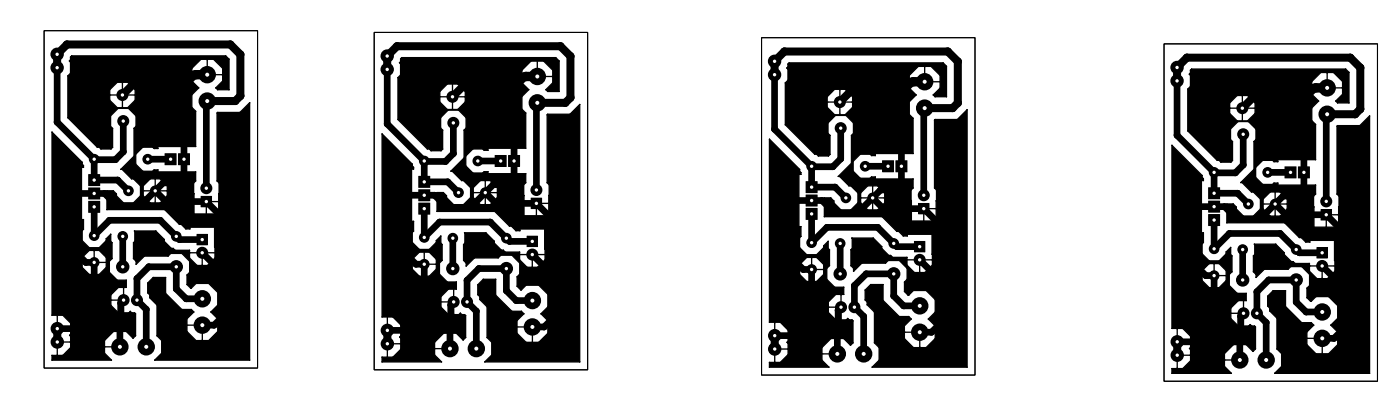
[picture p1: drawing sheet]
<svg xmlns="http://www.w3.org/2000/svg" width="266mm" height="78mm" viewBox="0 0 266 78" stroke-linecap="round" stroke-linejoin="round" font-family="sans-serif">
<g fill="#000">
<path d="M13.4 10.8l.2-.2h29.2l.7 .6v5.8h-2.2l-.4-.3 1.3-1.3v-2.4l-1.7-1.8h-2.4l-1.7 1.8v2.4l1.3 1.3-1.3 1.3v2.4l.7 .7v6.7h-7.1v.4h-.8l-.2-.3h-1.9l-1.4 1.3v1.9l1.4 1.4h1.9l.2-.3h.8v.4h7.1v1.7l-.4 .4 .1 5.9h4.7l.1-5.9-.4-.4v-12.9l.1-.1h4.2l1.9-1.8v48.8h-18l1.3-1.3v-2.4l-.9-.9v-5.9l-1.4-1.3v-.6l-.4-.4v-1.8l1.1-1.1h2.3v3l3.1 3.1h1.8l.5 .5-1.3 1.3v2.4l1.7 1.7h2.4l1.7-1.7v-2.4l-1.3-1.3 1.3-1.3v-2.4l-1.7-1.7h-2.4l-.9 .8-.8-.6v-1.8l.5-.5v-2.1l-1.5-1.5h-2.1l-.5 .5h-4.5l-1.6 1.5v-.5l-.5-.6v-3l.3-.2-.1-2h4.1l1.6 1.6v.4l1.3 1.3h.4l.3 .4h2.8v1.4l1.4 1.5h2l1.4-1.5-.1-5.8h-4.7v.3h-.7l-.9-.8h-.4l-2.8-2.8h-10.9v-3.6h1.2l.6 .6v.3l1.3 1.4h1.9l1.4-1.4v-1.9l-1.4-1.3h-.3l-1.8-1.8h-.3l2.5-2.5v-5.3l.4-.3v-2l-1.4-1.4h-2l-1.4 1.4v2l.4 .3v3.6l-.3 .4h-1.9l-.4-.4h-.3l-5.6-5.6v-7.9l.5-.5v-2.1l-.2-.2 .2-.3zM27 36.2a2.47 2.47 0 0 0 4.9 0 2.47 2.47 0 0 0-4.9 0zM20.6 18a2.61 2.61 0 0 0 5.2 0 2.61 2.61 0 0 0-5.2 0z" fill-rule="evenodd"/>
<path d="M76.2 10.9h29.2l.7 .7v5.7h-2.2l-.3-.3 1.3-1.3v-2.4l-1.7-1.7h-2.5l-1.7 1.7v2.4l1.3 1.3-1.3 1.3v2.4l.7 .7v6.7h-7.1v.4h-.7l-.3-.3h-1.9l-1.3 1.4v1.9l1.3 1.3h1.9l.3-.2h.7v.3h7.1v1.8l-.3 .3v5.9h4.7l.1-5.9-.4-.3v-12.9l.1-.1h4.2l1.9-1.9v48.8h-18l1.3-1.3v-2.4l-.9-.9v-5.8l-1.4-1.4v-.5l-.3-.4v-1.9l1-1h2.3v3l3.1 3h1.8l.5 .5-1.3 1.3v2.4l1.7 1.7h2.4l1.7-1.7v-2.4l-1.3-1.3 1.3-1.3v-2.4l-1.7-1.7h-2.4l-.9 .9-.8-.7v-1.8l.5-.5v-2.1l-1.5-1.5h-2.1l-.5 .5h-4.5l-1.5 1.6v-.6l-.5-.5v-3l.2-.3-.1-1.9h4.1l1.6 1.6v.3l1.3 1.4h.4l.3 .3h2.8v1.5l1.4 1.4h2l1.4-1.4-.1-5.9h-4.7v.4h-.7l-.9-.9h-.3l-2.8-2.8h-11v-3.6h1.2l.6 .6v.4l1.4 1.3h1.8l1.4-1.3v-1.9l-1.4-1.4h-.3l-1.8-1.7h-.2l2.5-2.5v-5.3l.3-.4v-2l-1.4-1.4h-2l-1.4 1.4v2l.4 .4v3.6l-.3 .3h-1.9l-.4-.4h-.3l-5.6-5.5v-8l.5-.5v-2.1l-.2-.2 .2-.2v-.6zM89.6 36.5a2.5 2.5 0 0 0 5 0 2.5 2.5 0 0 0-5 0zM83.2 18.4a2.65 2.65 0 0 0 5.3 0 2.65 2.65 0 0 0-5.3 0z" fill-rule="evenodd"/>
<path d="M149.5 12.1l.2-.2h29.2l.7 .7v5.7h-2.2l-.3-.3 1.3-1.3v-2.4l-1.7-1.7h-2.5l-1.7 1.7v2.4l1.3 1.3-1.3 1.3v2.4l.7 .7v6.7h-7.1v.4h-.7l-.3-.3h-1.9l-1.3 1.4v1.9l1.3 1.3h1.9l.3-.2h.7v.3h7.1v1.8l-.3 .3v5.9h4.7l.1-5.9-.4-.3v-12.9l.1-.1h4.2l1.9-1.9v48.8h-18l1.3-1.3v-2.4l-.9-.9v-5.8l-1.4-1.4v-.5l-.3-.4v-1.9l1-1h2.3v3l3.1 3h1.8l.5 .5-1.3 1.3v2.4l1.7 1.7h2.4l1.7-1.7v-2.4l-1.3-1.3 1.3-1.3v-2.4l-1.7-1.7h-2.4l-.9 .9-.8-.7v-1.8l.5-.5v-2.1l-1.5-1.5h-2.1l-.5 .5h-4.5l-1.5 1.6v-.6l-.5-.5v-3l.2-.3-.1-1.9h4.1l1.6 1.6v.3l1.3 1.4h.4l.3 .3h2.8v1.5l1.4 1.4h2l1.4-1.4-.1-5.9h-4.7v.4h-.7l-.9-.9h-.3l-2.8-2.8h-11v-3.6h1.2l.6 .6v.4l1.4 1.3h1.8l1.4-1.3v-1.9l-1.4-1.4h-.3l-1.8-1.7h-.2l2.5-2.5v-5.3l.3-.4v-2l-1.4-1.4h-2l-1.4 1.4v2l.4 .4v3.6l-.3 .3h-1.9l-.4-.4h-.3l-5.6-5.5v-8l.5-.5v-2.1l-.2-.2 .2-.2zM163.1 37.5a2.5 2.5 0 0 0 5 0 2.5 2.5 0 0 0-5 0zM156.7 19.4a2.65 2.65 0 0 0 5.3 0 2.65 2.65 0 0 0-5.3 0z" fill-rule="evenodd"/>
<path d="M225.9 13.3l.2-.2h29.2l.7 .6v5.8h-2.2l-.4-.3 1.3-1.3v-2.4l-1.7-1.8h-2.4l-1.7 1.8v2.4l1.3 1.3-1.3 1.3v2.4l.7 .7v6.7h-7.1v.4h-.8l-.2-.3h-1.9l-1.4 1.3v1.9l1.4 1.4h1.9l.2-.3h.8v.4h7.1v1.7l-.4 .4 .1 5.9h4.7l.1-5.9-.4-.4v-12.9l.1-.1h4.2l1.9-1.8v48.8h-18l1.3-1.3v-2.4l-.9-.9v-5.9l-1.4-1.3v-.6l-.4-.4v-1.8l1.1-1.1h2.3v3l3.1 3.1h1.8l.5 .5-1.3 1.3v2.4l1.7 1.7h2.4l1.7-1.7v-2.4l-1.3-1.3 1.3-1.3v-2.4l-1.7-1.7h-2.4l-.9 .8-.8-.6v-1.8l.5-.5v-2.1l-1.5-1.5h-2.1l-.5 .5h-4.5l-1.6 1.5v-.5l-.5-.6v-3l.3-.2-.1-2h4.1l1.6 1.6v.4l1.3 1.3h.4l.3 .4h2.8v1.4l1.4 1.5h2l1.4-1.5-.1-5.8h-4.7v.3h-.7l-.9-.8h-.4l-2.8-2.8h-10.9v-3.6h1.2l.6 .6v.3l1.3 1.4h1.9l1.4-1.4v-1.9l-1.4-1.3h-.3l-1.8-1.8h-.3l2.5-2.5v-5.3l.4-.3v-2l-1.4-1.4h-2l-1.4 1.4v2l.4 .3v3.6l-.3 .4h-1.9l-.4-.4h-.3l-5.6-5.6v-7.9l.5-.5v-2.1l-.2-.2 .2-.3zM239.5 38.7a2.47 2.47 0 0 0 4.9 0 2.47 2.47 0 0 0-4.9 0zM233.1 20.5a2.61 2.61 0 0 0 5.2 0 2.61 2.61 0 0 0-5.2 0z" fill-rule="evenodd"/>
<path d="M9.9 25.1l5.7 5.7v.3l.2 .3v.3h-.3v9.9h.3v1.9l-.2 .2v1.9l1.3 1.4h1.9l1.4-1.4v-.3l.8-.9v1.4l.3 .2v3l-.6 .6v2.1l1.5 1.4h1.8v1.4h-1.5l-1.5 1.4v2l1.5 1.4h1.9l.3-.2 .3 .2h.5l.2 .2v4.2l-.5 .5-1.2-1.3h-2.5l-1.7 1.7v2.4l1.3 1.3h-11.2v-.9h2l1.5-1.5v-2.1l-.2-.2 .2-.2v-2.1l-1.5-1.5h-2zM15.4 49.8a2.47 2.47 0 0 0 4.9 0 2.47 2.47 0 0 0-4.9 0z" fill-rule="evenodd"/>
<path d="M16.8 35.6h2.2v2.2h-2.2z" fill-rule="evenodd"/>
<path d="M16.8 33h2.2v2.3h-2.2z" fill-rule="evenodd"/>
<path d="M31.3 29.1h2.2v2.2h-2.2z" fill-rule="evenodd"/>
<path d="M33.8 29.1h2.2v2.2h-2.2z" fill-rule="evenodd"/>
<path d="M38.1 37.2h2.1v2.1h-2.1z" fill-rule="evenodd"/>
<path d="M72.5 25.4l5.7 5.7v.4l.3 .2v.4h-.4v9.9h.4v1.8l-.3 .3v1.9l1.4 1.3h1.8l1.4-1.3v-.4l.8-.8v1.3l.3 .3v3l-.5 .5v2.1l1.5 1.5h1.7v1.3h-1.5l-1.4 1.5v2l1.4 1.4h2l.2-.3 .3 .3h.6l.1 .2v4.1l-.4 .5-1.3-1.3h-2.4l-1.7 1.7v2.4l1.3 1.3h-11.3v-.9h2.1l1.4-1.4v-2.1l-.2-.3 .2-.2v-2.1l-1.4-1.5h-2.1zM78 50.1a2.5 2.5 0 0 0 5 0 2.5 2.5 0 0 0-5 0z" fill-rule="evenodd"/>
<path d="M79.4 35.9h2.2v2.2h-2.2z" fill-rule="evenodd"/>
<path d="M79.4 33.4h2.2v2.2h-2.2z" fill-rule="evenodd"/>
<path d="M93.9 29.4h2.2v2.2h-2.2z" fill-rule="evenodd"/>
<path d="M96.4 29.4h2.2v2.2h-2.2z" fill-rule="evenodd"/>
<path d="M100.7 37.6l2.1-.1v2.1h-2z" fill-rule="evenodd"/>
<path d="M146 26.4l5.7 5.7v.4l.3 .2v.4h-.4v9.9h.4v1.8l-.3 .3v1.9l1.4 1.3h1.8l1.4-1.3v-.4l.8-.8v1.3l.3 .3v3l-.5 .5v2.1l1.5 1.5h1.7v1.3h-1.5l-1.4 1.5v2l1.4 1.4h2l.2-.3 .3 .3h.6l.1 .2v4.1l-.4 .5-1.3-1.3h-2.4l-1.7 1.7v2.4l1.3 1.3h-11.3v-.9h2.1l1.4-1.4v-2.1l-.2-.3 .2-.2v-2.1l-1.4-1.5h-2.1zM151.5 51.1a2.5 2.5 0 0 0 5 0 2.5 2.5 0 0 0-5 0z" fill-rule="evenodd"/>
<path d="M152.9 36.9h2.2v2.2h-2.2z" fill-rule="evenodd"/>
<path d="M152.9 34.4h2.2v2.2h-2.2z" fill-rule="evenodd"/>
<path d="M167.4 30.4h2.2v2.2h-2.2z" fill-rule="evenodd"/>
<path d="M169.9 30.4h2.2v2.2h-2.2z" fill-rule="evenodd"/>
<path d="M222.4 27.6l5.7 5.7v.3l.2 .3v.3h-.3v9.9h.3v1.9l-.2 .2v1.9l1.3 1.4h1.9l1.4-1.4v-.3l.8-.9v1.4l.3 .2v3l-.6 .6v2.1l1.5 1.4h1.8v1.4h-1.5l-1.5 1.4v2l1.5 1.4h1.9l.3-.2 .3 .2h.5l.2 .2v4.2l-.5 .5-1.2-1.3h-2.5l-1.7 1.7v2.4l1.3 1.3h-11.2v-.9h2l1.5-1.5v-2.1l-.2-.2 .2-.2v-2.1l-1.5-1.5h-2zM227.9 52.3a2.47 2.47 0 0 0 4.9 0 2.47 2.47 0 0 0-4.9 0z" fill-rule="evenodd"/>
<path d="M229.3 35.5h2.2v2.3h-2.2z" fill-rule="evenodd"/>
<path d="M243.8 31.6h2.2v2.2h-2.2z" fill-rule="evenodd"/>
<path d="M246.3 31.6h2.2v2.2h-2.2z" fill-rule="evenodd"/>
<path d="M16.8 38.1h2.2v2.2h-2.2z" fill-rule="evenodd"/>
<path d="M37.3 44.4h2.1v2.1h-2.1z" fill-rule="evenodd"/>
<path d="M79.4 38.5h2.2v2.2h-2.2z" fill-rule="evenodd"/>
<path d="M99.9 44.8l2.1-.1 .1 2.1h-2.1z" fill-rule="evenodd"/>
<path d="M152.9 39.5h2.2v2.2h-2.2z" fill-rule="evenodd"/>
<path d="M173.4 45.8l2.1-.1 .1 2.1h-2.1z" fill-rule="evenodd"/>
<path d="M174.2 38.6l2.1-.1v2.1h-2z" fill-rule="evenodd"/>
<path d="M229.3 40.6h2.2v2.2h-2.2z" fill-rule="evenodd"/>
<path d="M229.3 38.1h2.2v2.2h-2.2z" fill-rule="evenodd"/>
<path d="M249.8 46.9h2.1v2.1h-2.1z" fill-rule="evenodd"/>
<path d="M250.6 39.7h2.1v2.1h-2.1z" fill-rule="evenodd"/>
<circle cx="10.8" cy="10.3" r="1.27"/>
<circle cx="10.8" cy="12.8" r="1.27"/>
<circle cx="12.7" cy="8.4" r=".76"/>
<circle cx="12.9" cy="14.4" r=".12"/>
<circle cx="13.2" cy="11.6" r=".12"/>
<circle cx="13.4" cy="11.3" r=".12"/>
<circle cx="13.4" cy="10.8" r=".12"/>
<circle cx="13.4" cy="13.9" r=".12"/>
<circle cx="13.4" cy="11.8" r=".12"/>
<circle cx="13.6" cy="10.6" r=".12"/>
<circle cx="20.8" cy="17" r=".12"/>
<circle cx="20.8" cy="19" r=".12"/>
<circle cx="20.9" cy="18" r=".12"/>
<circle cx="22.2" cy="15.6" r=".12"/>
<circle cx="23.2" cy="18" r="1.14"/>
<circle cx="23.2" cy="15.7" r=".12"/>
<circle cx="24.2" cy="15.6" r=".12"/>
<circle cx="25.5" cy="18" r=".12"/>
<circle cx="25.6" cy="17" r=".12"/>
<circle cx="25.6" cy="19" r=".12"/>
<circle cx="27.1" cy="14.2" r=".76"/>
<circle cx="34.9" cy="16.4" r=".63"/>
<circle cx="36.4" cy="13" r=".12"/>
<circle cx="36.4" cy="18" r=".12"/>
<circle cx="36.4" cy="15.4" r=".12"/>
<circle cx="36.5" cy="14.2" r=".12"/>
<circle cx="37.1" cy="14.2" r=".89"/>
<circle cx="37.1" cy="14.2" r=".76"/>
<circle cx="37.1" cy="14.2" r=".63"/>
<circle cx="37.7" cy="16.7" r=".12"/>
<circle cx="38.1" cy="11.2" r=".12"/>
<circle cx="39.3" cy="14.2" r="1.65"/>
<circle cx="39.3" cy="19.2" r="1.65"/>
<circle cx="39.3" cy="11.4" r=".12"/>
<circle cx="40.1" cy="19.2" r=".76"/>
<circle cx="40.1" cy="19.2" r=".63"/>
<circle cx="40.5" cy="11.2" r=".12"/>
<circle cx="40.9" cy="16.7" r=".12"/>
<circle cx="41.3" cy="17" r=".12"/>
<circle cx="42.1" cy="14.2" r=".12"/>
<circle cx="42.2" cy="15.4" r=".12"/>
<circle cx="42.2" cy="13" r=".12"/>
<circle cx="42.8" cy="10.6" r=".12"/>
<circle cx="43.5" cy="17" r=".12"/>
<circle cx="43.5" cy="11.2" r=".12"/>
<circle cx="43.7" cy="8.4" r=".76"/>
<circle cx="44.6" cy="19.2" r=".76"/>
<circle cx="45.6" cy="10.3" r=".76"/>
<circle cx="45.6" cy="18.2" r=".76"/>
<circle cx="47.4" cy="19.5" r=".12"/>
<circle cx="73.5" cy="13.2" r="1.27"/>
<circle cx="73.5" cy="10.6" r="1.27"/>
<circle cx="75.3" cy="8.8" r=".76"/>
<circle cx="75.5" cy="14.7" r=".12"/>
<circle cx="75.8" cy="11.9" r=".12"/>
<circle cx="76" cy="12.1" r=".12"/>
<circle cx="76" cy="11.7" r=".12"/>
<circle cx="76" cy="11.1" r=".12"/>
<circle cx="76" cy="14.2" r=".12"/>
<circle cx="76.2" cy="10.9" r=".12"/>
<circle cx="83.5" cy="17.4" r=".12"/>
<circle cx="83.5" cy="19.4" r=".12"/>
<circle cx="83.6" cy="18.4" r=".12"/>
<circle cx="84.9" cy="15.9" r=".12"/>
<circle cx="85.9" cy="18.4" r="1.14"/>
<circle cx="85.9" cy="16.1" r=".12"/>
<circle cx="86.9" cy="15.9" r=".12"/>
<circle cx="88.2" cy="18.4" r=".12"/>
<circle cx="88.3" cy="19.4" r=".12"/>
<circle cx="88.3" cy="17.4" r=".12"/>
<circle cx="89.7" cy="14.5" r=".76"/>
<circle cx="97.5" cy="16.7" r=".63"/>
<circle cx="99" cy="15.7" r=".12"/>
<circle cx="99" cy="13.3" r=".12"/>
<circle cx="99" cy="18.3" r=".12"/>
<circle cx="99.2" cy="14.5" r=".12"/>
<circle cx="99.8" cy="14.5" r=".89"/>
<circle cx="99.8" cy="14.5" r=".76"/>
<circle cx="99.8" cy="14.5" r=".63"/>
<circle cx="100.3" cy="17" r=".12"/>
<circle cx="100.7" cy="11.6" r=".12"/>
<circle cx="101.9" cy="14.5" r="1.65"/>
<circle cx="101.9" cy="19.5" r="1.65"/>
<circle cx="101.9" cy="11.7" r=".12"/>
<circle cx="102.7" cy="19.5" r=".76"/>
<circle cx="102.7" cy="19.5" r=".63"/>
<circle cx="103.2" cy="11.6" r=".12"/>
<circle cx="103.6" cy="17" r=".12"/>
<circle cx="103.9" cy="17.3" r=".12"/>
<circle cx="104.7" cy="14.5" r=".12"/>
<circle cx="104.9" cy="13.3" r=".12"/>
<circle cx="104.9" cy="15.7" r=".12"/>
<circle cx="105.4" cy="10.9" r=".12"/>
<circle cx="106.1" cy="17.3" r=".12"/>
<circle cx="106.1" cy="11.6" r=".12"/>
<circle cx="106.3" cy="8.8" r=".76"/>
<circle cx="107.3" cy="19.5" r=".76"/>
<circle cx="108.2" cy="10.7" r=".76"/>
<circle cx="108.2" cy="18.5" r=".76"/>
<circle cx="110" cy="19.8" r=".12"/>
<circle cx="147" cy="14.2" r="1.27"/>
<circle cx="147" cy="11.6" r="1.27"/>
<circle cx="148.8" cy="9.8" r=".76"/>
<circle cx="149" cy="15.7" r=".12"/>
<circle cx="149.3" cy="12.9" r=".12"/>
<circle cx="149.5" cy="15.2" r=".12"/>
<circle cx="149.5" cy="12.1" r=".12"/>
<circle cx="149.5" cy="13.1" r=".12"/>
<circle cx="149.5" cy="12.7" r=".12"/>
<circle cx="149.7" cy="11.9" r=".12"/>
<circle cx="156.9" cy="18.4" r=".12"/>
<circle cx="157.1" cy="19.4" r=".12"/>
<circle cx="158.4" cy="16.9" r=".12"/>
<circle cx="159.4" cy="19.4" r="1.14"/>
<circle cx="159.4" cy="17.1" r=".12"/>
<circle cx="160.4" cy="16.9" r=".12"/>
<circle cx="161.6" cy="19.4" r=".12"/>
<circle cx="161.8" cy="18.4" r=".12"/>
<circle cx="163.2" cy="15.5" r=".76"/>
<circle cx="171" cy="17.7" r=".63"/>
<circle cx="172.5" cy="14.3" r=".12"/>
<circle cx="172.5" cy="19.3" r=".12"/>
<circle cx="172.5" cy="16.7" r=".12"/>
<circle cx="172.7" cy="15.5" r=".12"/>
<circle cx="173.3" cy="15.5" r=".89"/>
<circle cx="173.3" cy="15.5" r=".76"/>
<circle cx="173.3" cy="15.5" r=".63"/>
<circle cx="173.8" cy="18" r=".12"/>
<circle cx="174.2" cy="12.6" r=".12"/>
<circle cx="175.4" cy="15.5" r="1.65"/>
<circle cx="175.4" cy="12.7" r=".12"/>
<circle cx="176.7" cy="12.6" r=".12"/>
<circle cx="177.1" cy="18" r=".12"/>
<circle cx="177.4" cy="18.4" r=".12"/>
<circle cx="178.2" cy="15.5" r=".12"/>
<circle cx="178.4" cy="14.3" r=".12"/>
<circle cx="178.4" cy="16.7" r=".12"/>
<circle cx="178.9" cy="11.9" r=".12"/>
<circle cx="179.6" cy="18.4" r=".12"/>
<circle cx="179.6" cy="12.6" r=".12"/>
<circle cx="179.8" cy="9.8" r=".76"/>
<circle cx="181.7" cy="11.7" r=".76"/>
<circle cx="181.7" cy="19.5" r=".76"/>
<circle cx="223.3" cy="12.8" r="1.27"/>
<circle cx="223.3" cy="15.3" r="1.27"/>
<circle cx="225.2" cy="10.9" r=".76"/>
<circle cx="225.4" cy="16.9" r=".12"/>
<circle cx="225.7" cy="14.1" r=".12"/>
<circle cx="225.9" cy="14.3" r=".12"/>
<circle cx="225.9" cy="13.9" r=".12"/>
<circle cx="225.9" cy="13.3" r=".12"/>
<circle cx="225.9" cy="16.4" r=".12"/>
<circle cx="226.1" cy="13.1" r=".12"/>
<circle cx="233.3" cy="19.5" r=".12"/>
<circle cx="234.7" cy="18.1" r=".12"/>
<circle cx="235.7" cy="18.2" r=".12"/>
<circle cx="236.7" cy="18.1" r=".12"/>
<circle cx="238.1" cy="19.5" r=".12"/>
<circle cx="239.6" cy="16.7" r=".76"/>
<circle cx="247.4" cy="18.9" r=".63"/>
<circle cx="248.9" cy="15.5" r=".12"/>
<circle cx="248.9" cy="17.9" r=".12"/>
<circle cx="249" cy="16.7" r=".12"/>
<circle cx="249.6" cy="16.7" r=".89"/>
<circle cx="249.6" cy="16.7" r=".76"/>
<circle cx="249.6" cy="16.7" r=".63"/>
<circle cx="250.2" cy="19.2" r=".12"/>
<circle cx="250.6" cy="13.8" r=".12"/>
<circle cx="251.8" cy="16.7" r="1.65"/>
<circle cx="251.8" cy="13.9" r=".12"/>
<circle cx="253" cy="13.8" r=".12"/>
<circle cx="253.4" cy="19.2" r=".12"/>
<circle cx="253.8" cy="19.5" r=".12"/>
<circle cx="254.6" cy="16.7" r=".12"/>
<circle cx="254.7" cy="17.9" r=".12"/>
<circle cx="254.7" cy="15.5" r=".12"/>
<circle cx="255.3" cy="13.1" r=".12"/>
<circle cx="256" cy="13.7" r=".12"/>
<circle cx="256" cy="19.5" r=".12"/>
<circle cx="256.2" cy="10.9" r=".76"/>
<circle cx="258.1" cy="12.8" r=".76"/>
<circle cx="9.9" cy="25.1" r=".12"/>
<circle cx="10.8" cy="23.2" r=".63"/>
<circle cx="12.9" cy="22.3" r=".12"/>
<circle cx="13" cy="38.7" r=".63"/>
<circle cx="15" cy="36.7" r=".63"/>
<circle cx="15.5" cy="31.7" r=".12"/>
<circle cx="15.6" cy="31.1" r=".12"/>
<circle cx="15.6" cy="36.7" r=".12"/>
<circle cx="15.6" cy="30.8" r=".12"/>
<circle cx="15.8" cy="31.7" r=".12"/>
<circle cx="15.8" cy="31.4" r=".12"/>
<circle cx="17.9" cy="30.2" r="1.01"/>
<circle cx="18" cy="30.3" r=".63"/>
<circle cx="18.5" cy="27.9" r=".12"/>
<circle cx="18.8" cy="27.9" r=".12"/>
<circle cx="19.2" cy="28.3" r=".12"/>
<circle cx="19.8" cy="36.7" r=".63"/>
<circle cx="20.2" cy="36.7" r=".12"/>
<circle cx="20.3" cy="39.8" r=".12"/>
<circle cx="20.3" cy="36.2" r=".12"/>
<circle cx="21" cy="24" r=".12"/>
<circle cx="21" cy="22" r=".12"/>
<circle cx="21.1" cy="28.3" r=".12"/>
<circle cx="21.4" cy="27.9" r=".12"/>
<circle cx="21.4" cy="24.3" r=".12"/>
<circle cx="21.5" cy="36.2" r=".12"/>
<circle cx="21.9" cy="30.3" r=".63"/>
<circle cx="22.1" cy="36.8" r=".12"/>
<circle cx="22.1" cy="37.1" r=".12"/>
<circle cx="22.2" cy="39.1" r=".63"/>
<circle cx="22.2" cy="20.4" r=".12"/>
<circle cx="22.3" cy="34.2" r=".63"/>
<circle cx="22.4" cy="20.6" r=".12"/>
<circle cx="22.9" cy="32.1" r=".12"/>
<circle cx="23.2" cy="32.1" r=".12"/>
<circle cx="23.2" cy="20.3" r=".12"/>
<circle cx="23.4" cy="23" r="1.14"/>
<circle cx="23.4" cy="28.8" r=".63"/>
<circle cx="23.4" cy="38.5" r=".12"/>
<circle cx="24.2" cy="20.4" r=".12"/>
<circle cx="24.4" cy="36.2" r="1.01"/>
<circle cx="24.4" cy="20.6" r=".12"/>
<circle cx="25" cy="33.9" r=".12"/>
<circle cx="25.3" cy="38.5" r=".12"/>
<circle cx="25.3" cy="33.9" r=".12"/>
<circle cx="25.4" cy="29.6" r=".12"/>
<circle cx="25.4" cy="24.3" r=".12"/>
<circle cx="25.7" cy="29.2" r=".12"/>
<circle cx="25.7" cy="31.1" r=".12"/>
<circle cx="25.8" cy="24" r=".12"/>
<circle cx="25.8" cy="22" r=".12"/>
<circle cx="26.6" cy="39.1" r=".63"/>
<circle cx="26.7" cy="35.2" r=".12"/>
<circle cx="26.7" cy="37.1" r=".12"/>
<circle cx="27.1" cy="27.9" r=".12"/>
<circle cx="27.1" cy="32.5" r=".12"/>
<circle cx="27.2" cy="35.2" r=".12"/>
<circle cx="27.2" cy="37.1" r=".12"/>
<circle cx="27.3" cy="36.2" r=".12"/>
<circle cx="28" cy="30.2" r="1.01"/>
<circle cx="28.5" cy="33.9" r=".12"/>
<circle cx="28.5" cy="38.5" r=".12"/>
<circle cx="29" cy="32.5" r=".12"/>
<circle cx="29" cy="27.9" r=".12"/>
<circle cx="29.2" cy="28.2" r=".12"/>
<circle cx="29.2" cy="32.2" r=".12"/>
<circle cx="29.4" cy="36.2" r="1.01"/>
<circle cx="29.4" cy="34" r=".12"/>
<circle cx="29.4" cy="38.4" r=".12"/>
<circle cx="30" cy="27.8" r=".12"/>
<circle cx="30" cy="28.2" r=".12"/>
<circle cx="30" cy="32.2" r=".12"/>
<circle cx="30" cy="32.6" r=".12"/>
<circle cx="30.4" cy="38.5" r=".12"/>
<circle cx="30.4" cy="33.9" r=".12"/>
<circle cx="31" cy="34.7" r=".63"/>
<circle cx="31.2" cy="39.8" r=".12"/>
<circle cx="31.5" cy="38.2" r=".63"/>
<circle cx="31.6" cy="36.2" r=".12"/>
<circle cx="31.7" cy="35.2" r=".12"/>
<circle cx="31.7" cy="37.1" r=".12"/>
<circle cx="33.6" cy="34.7" r=".63"/>
<circle cx="34.9" cy="33.4" r=".63"/>
<circle cx="34.9" cy="32.5" r=".12"/>
<circle cx="34.9" cy="27.9" r=".12"/>
<circle cx="36.4" cy="20.4" r=".12"/>
<circle cx="36.7" cy="34.7" r=".12"/>
<circle cx="36.7" cy="36.7" r=".12"/>
<circle cx="36.8" cy="36.8" r=".12"/>
<circle cx="36.9" cy="38.2" r=".12"/>
<circle cx="37.1" cy="34.3" r=".12"/>
<circle cx="37.1" cy="21.1" r=".12"/>
<circle cx="37.1" cy="27.8" r=".12"/>
<circle cx="37.1" cy="32.6" r=".12"/>
<circle cx="39.1" cy="35.7" r="1.14"/>
<circle cx="39.1" cy="20.1" r=".63"/>
<circle cx="41.2" cy="21.4" r=".12"/>
<circle cx="41.2" cy="34.3" r=".12"/>
<circle cx="41.3" cy="21.3" r=".12"/>
<circle cx="41.4" cy="38.2" r=".12"/>
<circle cx="41.5" cy="36.8" r=".12"/>
<circle cx="41.6" cy="34.7" r=".12"/>
<circle cx="41.6" cy="36.7" r=".12"/>
<circle cx="45.5" cy="21.3" r=".12"/>
<circle cx="72.5" cy="25.4" r=".12"/>
<circle cx="73.5" cy="23.5" r=".63"/>
<circle cx="75.5" cy="22.7" r=".12"/>
<circle cx="75.6" cy="39" r=".63"/>
<circle cx="77.6" cy="37" r=".63"/>
<circle cx="78.1" cy="32.1" r=".12"/>
<circle cx="78.2" cy="31.1" r=".12"/>
<circle cx="78.2" cy="37" r=".12"/>
<circle cx="78.2" cy="31.5" r=".12"/>
<circle cx="78.5" cy="32.1" r=".12"/>
<circle cx="78.5" cy="31.7" r=".12"/>
<circle cx="80.5" cy="30.5" r="1.01"/>
<circle cx="80.6" cy="30.6" r=".63"/>
<circle cx="81.1" cy="28.2" r=".12"/>
<circle cx="81.4" cy="28.2" r=".12"/>
<circle cx="81.8" cy="28.6" r=".12"/>
<circle cx="82.5" cy="37" r=".63"/>
<circle cx="82.8" cy="37" r=".12"/>
<circle cx="82.9" cy="36.5" r=".12"/>
<circle cx="83.6" cy="24.3" r=".12"/>
<circle cx="83.6" cy="22.3" r=".12"/>
<circle cx="83.7" cy="28.6" r=".12"/>
<circle cx="84" cy="28.3" r=".12"/>
<circle cx="84" cy="24.7" r=".12"/>
<circle cx="84.1" cy="36.5" r=".12"/>
<circle cx="84.5" cy="30.6" r=".63"/>
<circle cx="84.7" cy="37.5" r=".12"/>
<circle cx="84.7" cy="37.1" r=".12"/>
<circle cx="84.9" cy="20.8" r=".12"/>
<circle cx="84.9" cy="39.4" r=".63"/>
<circle cx="85" cy="34.5" r=".63"/>
<circle cx="85" cy="20.9" r=".12"/>
<circle cx="85.6" cy="32.5" r=".12"/>
<circle cx="85.8" cy="32.5" r=".12"/>
<circle cx="85.9" cy="20.6" r=".12"/>
<circle cx="86" cy="23.3" r="1.14"/>
<circle cx="86" cy="29.1" r=".63"/>
<circle cx="86.1" cy="38.8" r=".12"/>
<circle cx="86.9" cy="20.8" r=".12"/>
<circle cx="87" cy="36.5" r="1.01"/>
<circle cx="87" cy="20.9" r=".12"/>
<circle cx="87.6" cy="34.3" r=".12"/>
<circle cx="88" cy="38.8" r=".12"/>
<circle cx="88" cy="34.3" r=".12"/>
<circle cx="88.1" cy="30" r=".12"/>
<circle cx="88.1" cy="24.7" r=".12"/>
<circle cx="88.4" cy="29.6" r=".12"/>
<circle cx="88.4" cy="31.5" r=".12"/>
<circle cx="88.4" cy="24.3" r=".12"/>
<circle cx="88.4" cy="22.3" r=".12"/>
<circle cx="89.2" cy="39.4" r=".63"/>
<circle cx="89.3" cy="37.5" r=".12"/>
<circle cx="89.3" cy="35.6" r=".12"/>
<circle cx="89.7" cy="28.3" r=".12"/>
<circle cx="89.7" cy="32.8" r=".12"/>
<circle cx="89.8" cy="37.5" r=".12"/>
<circle cx="89.8" cy="35.6" r=".12"/>
<circle cx="89.9" cy="36.5" r=".12"/>
<circle cx="90.7" cy="30.5" r="1.01"/>
<circle cx="91.1" cy="38.8" r=".12"/>
<circle cx="91.1" cy="34.3" r=".12"/>
<circle cx="91.6" cy="28.3" r=".12"/>
<circle cx="91.6" cy="32.8" r=".12"/>
<circle cx="91.9" cy="28.5" r=".12"/>
<circle cx="91.9" cy="32.6" r=".12"/>
<circle cx="92.1" cy="36.5" r="1.01"/>
<circle cx="92.1" cy="34.4" r=".12"/>
<circle cx="92.1" cy="38.7" r=".12"/>
<circle cx="92.6" cy="28.5" r=".12"/>
<circle cx="92.6" cy="33" r=".12"/>
<circle cx="92.6" cy="28.1" r=".12"/>
<circle cx="92.6" cy="32.6" r=".12"/>
<circle cx="93" cy="38.8" r=".12"/>
<circle cx="93" cy="34.3" r=".12"/>
<circle cx="93.6" cy="35" r=".63"/>
<circle cx="94.1" cy="38.6" r=".63"/>
<circle cx="94.2" cy="36.5" r=".12"/>
<circle cx="94.4" cy="35.6" r=".12"/>
<circle cx="94.4" cy="37.5" r=".12"/>
<circle cx="96.2" cy="35" r=".63"/>
<circle cx="97.5" cy="33.7" r=".63"/>
<circle cx="97.5" cy="28.3" r=".12"/>
<circle cx="97.5" cy="32.8" r=".12"/>
<circle cx="99" cy="20.7" r=".12"/>
<circle cx="99.4" cy="37" r=".12"/>
<circle cx="99.4" cy="35" r=".12"/>
<circle cx="99.4" cy="37.1" r=".12"/>
<circle cx="99.6" cy="38.6" r=".12"/>
<circle cx="99.8" cy="34.7" r=".12"/>
<circle cx="99.8" cy="28.1" r=".12"/>
<circle cx="99.8" cy="33" r=".12"/>
<circle cx="99.8" cy="21.4" r=".12"/>
<circle cx="101.8" cy="36" r="1.14"/>
<circle cx="101.8" cy="20.5" r=".63"/>
<circle cx="103.8" cy="34.7" r=".12"/>
<circle cx="103.8" cy="21.8" r=".12"/>
<circle cx="103.9" cy="21.7" r=".12"/>
<circle cx="104" cy="38.6" r=".12"/>
<circle cx="104.1" cy="37.1" r=".12"/>
<circle cx="104.2" cy="35" r=".12"/>
<circle cx="104.2" cy="37" r=".12"/>
<circle cx="108.1" cy="21.7" r=".12"/>
<circle cx="146" cy="26.4" r=".12"/>
<circle cx="147" cy="24.5" r=".63"/>
<circle cx="149" cy="23.7" r=".12"/>
<circle cx="151.1" cy="38" r=".63"/>
<circle cx="151.6" cy="33.1" r=".12"/>
<circle cx="151.7" cy="32.5" r=".12"/>
<circle cx="151.7" cy="32.1" r=".12"/>
<circle cx="151.7" cy="38" r=".12"/>
<circle cx="152" cy="33.1" r=".12"/>
<circle cx="152" cy="32.7" r=".12"/>
<circle cx="154" cy="31.5" r="1.01"/>
<circle cx="154.1" cy="31.6" r=".63"/>
<circle cx="154.6" cy="29.2" r=".12"/>
<circle cx="154.9" cy="29.2" r=".12"/>
<circle cx="155.3" cy="29.6" r=".12"/>
<circle cx="156" cy="38" r=".63"/>
<circle cx="156.3" cy="38" r=".12"/>
<circle cx="156.4" cy="37.5" r=".12"/>
<circle cx="156.9" cy="20.4" r=".12"/>
<circle cx="157.1" cy="23.3" r=".12"/>
<circle cx="157.1" cy="25.3" r=".12"/>
<circle cx="157.2" cy="29.6" r=".12"/>
<circle cx="157.5" cy="29.3" r=".12"/>
<circle cx="157.5" cy="25.7" r=".12"/>
<circle cx="157.6" cy="37.5" r=".12"/>
<circle cx="158" cy="31.6" r=".63"/>
<circle cx="158.2" cy="38.1" r=".12"/>
<circle cx="158.2" cy="38.5" r=".12"/>
<circle cx="158.4" cy="21.8" r=".12"/>
<circle cx="158.5" cy="35.5" r=".63"/>
<circle cx="158.5" cy="21.9" r=".12"/>
<circle cx="159.1" cy="33.5" r=".12"/>
<circle cx="159.3" cy="33.5" r=".12"/>
<circle cx="159.4" cy="21.6" r=".12"/>
<circle cx="159.5" cy="24.3" r="1.14"/>
<circle cx="159.5" cy="30.1" r=".63"/>
<circle cx="159.6" cy="39.8" r=".12"/>
<circle cx="160.4" cy="21.8" r=".12"/>
<circle cx="160.5" cy="37.5" r="1.01"/>
<circle cx="160.5" cy="21.9" r=".12"/>
<circle cx="161.1" cy="35.2" r=".12"/>
<circle cx="161.4" cy="39.8" r=".12"/>
<circle cx="161.4" cy="35.2" r=".12"/>
<circle cx="161.6" cy="25.7" r=".12"/>
<circle cx="161.6" cy="31" r=".12"/>
<circle cx="161.8" cy="20.4" r=".12"/>
<circle cx="161.9" cy="32.5" r=".12"/>
<circle cx="161.9" cy="30.6" r=".12"/>
<circle cx="161.9" cy="25.3" r=".12"/>
<circle cx="161.9" cy="23.3" r=".12"/>
<circle cx="162.8" cy="38.5" r=".12"/>
<circle cx="162.8" cy="36.6" r=".12"/>
<circle cx="163.2" cy="29.2" r=".12"/>
<circle cx="163.2" cy="33.8" r=".12"/>
<circle cx="163.3" cy="36.6" r=".12"/>
<circle cx="163.3" cy="38.5" r=".12"/>
<circle cx="163.4" cy="37.5" r=".12"/>
<circle cx="164.2" cy="31.5" r="1.01"/>
<circle cx="164.6" cy="35.3" r=".12"/>
<circle cx="164.6" cy="39.8" r=".12"/>
<circle cx="165.1" cy="33.8" r=".12"/>
<circle cx="165.1" cy="29.3" r=".12"/>
<circle cx="165.4" cy="33.6" r=".12"/>
<circle cx="165.4" cy="29.5" r=".12"/>
<circle cx="165.6" cy="37.5" r="1.01"/>
<circle cx="165.6" cy="35.4" r=".12"/>
<circle cx="165.6" cy="39.7" r=".12"/>
<circle cx="166.1" cy="33.6" r=".12"/>
<circle cx="166.1" cy="29.5" r=".12"/>
<circle cx="166.1" cy="34" r=".12"/>
<circle cx="166.1" cy="29.1" r=".12"/>
<circle cx="166.5" cy="39.8" r=".12"/>
<circle cx="166.5" cy="35.3" r=".12"/>
<circle cx="167.1" cy="36" r=".63"/>
<circle cx="167.6" cy="39.6" r=".63"/>
<circle cx="167.7" cy="37.5" r=".12"/>
<circle cx="167.9" cy="38.5" r=".12"/>
<circle cx="167.9" cy="36.6" r=".12"/>
<circle cx="169.7" cy="36" r=".63"/>
<circle cx="171" cy="34.7" r=".63"/>
<circle cx="171" cy="33.8" r=".12"/>
<circle cx="171" cy="29.3" r=".12"/>
<circle cx="172.5" cy="21.7" r=".12"/>
<circle cx="172.9" cy="36" r=".12"/>
<circle cx="172.9" cy="38" r=".12"/>
<circle cx="172.9" cy="38.1" r=".12"/>
<circle cx="173.1" cy="39.6" r=".12"/>
<circle cx="173.2" cy="22.4" r=".12"/>
<circle cx="173.2" cy="34" r=".12"/>
<circle cx="173.2" cy="29.1" r=".12"/>
<circle cx="173.2" cy="35.7" r=".12"/>
<circle cx="175.3" cy="37" r="1.14"/>
<circle cx="175.3" cy="21.5" r=".63"/>
<circle cx="175.4" cy="20.5" r="1.65"/>
<circle cx="176.2" cy="20.5" r=".76"/>
<circle cx="176.2" cy="20.5" r=".63"/>
<circle cx="177.3" cy="22.8" r=".12"/>
<circle cx="177.3" cy="35.7" r=".12"/>
<circle cx="177.4" cy="22.7" r=".12"/>
<circle cx="177.5" cy="39.6" r=".12"/>
<circle cx="177.6" cy="38.1" r=".12"/>
<circle cx="177.7" cy="38" r=".12"/>
<circle cx="177.7" cy="36" r=".12"/>
<circle cx="180.8" cy="20.5" r=".76"/>
<circle cx="181.6" cy="22.7" r=".12"/>
<circle cx="183.5" cy="20.8" r=".12"/>
<circle cx="222.4" cy="27.6" r=".12"/>
<circle cx="223.3" cy="25.7" r=".63"/>
<circle cx="225.4" cy="24.8" r=".12"/>
<circle cx="227.5" cy="39.2" r=".63"/>
<circle cx="228" cy="34.3" r=".12"/>
<circle cx="228.1" cy="33.7" r=".12"/>
<circle cx="228.1" cy="39.2" r=".12"/>
<circle cx="228.1" cy="33.3" r=".12"/>
<circle cx="228.3" cy="33.9" r=".12"/>
<circle cx="228.3" cy="34.3" r=".12"/>
<circle cx="230.4" cy="32.7" r="1.01"/>
<circle cx="230.5" cy="32.8" r=".63"/>
<circle cx="231" cy="30.4" r=".12"/>
<circle cx="231.3" cy="30.4" r=".12"/>
<circle cx="231.7" cy="30.8" r=".12"/>
<circle cx="232.3" cy="39.2" r=".63"/>
<circle cx="232.7" cy="39.2" r=".12"/>
<circle cx="232.8" cy="38.7" r=".12"/>
<circle cx="233.3" cy="21.5" r=".12"/>
<circle cx="233.4" cy="20.5" r=".12"/>
<circle cx="233.5" cy="26.5" r=".12"/>
<circle cx="233.5" cy="24.5" r=".12"/>
<circle cx="233.6" cy="30.8" r=".12"/>
<circle cx="233.9" cy="30.5" r=".12"/>
<circle cx="233.9" cy="26.9" r=".12"/>
<circle cx="234" cy="38.7" r=".12"/>
<circle cx="234.4" cy="32.8" r=".63"/>
<circle cx="234.6" cy="39.3" r=".12"/>
<circle cx="234.6" cy="39.7" r=".12"/>
<circle cx="234.7" cy="22.9" r=".12"/>
<circle cx="234.8" cy="36.7" r=".63"/>
<circle cx="234.9" cy="23.1" r=".12"/>
<circle cx="235.4" cy="34.6" r=".12"/>
<circle cx="235.7" cy="34.6" r=".12"/>
<circle cx="235.7" cy="20.5" r="1.14"/>
<circle cx="235.7" cy="22.8" r=".12"/>
<circle cx="235.9" cy="25.5" r="1.14"/>
<circle cx="235.9" cy="31.3" r=".63"/>
<circle cx="236.7" cy="22.9" r=".12"/>
<circle cx="236.9" cy="38.7" r="1.01"/>
<circle cx="236.9" cy="23.1" r=".12"/>
<circle cx="237.5" cy="36.4" r=".12"/>
<circle cx="237.8" cy="36.4" r=".12"/>
<circle cx="237.9" cy="32.1" r=".12"/>
<circle cx="237.9" cy="26.9" r=".12"/>
<circle cx="238" cy="20.5" r=".12"/>
<circle cx="238.1" cy="21.5" r=".12"/>
<circle cx="238.2" cy="33.7" r=".12"/>
<circle cx="238.2" cy="31.8" r=".12"/>
<circle cx="238.3" cy="24.5" r=".12"/>
<circle cx="238.3" cy="26.5" r=".12"/>
<circle cx="239.2" cy="39.7" r=".12"/>
<circle cx="239.2" cy="37.8" r=".12"/>
<circle cx="239.6" cy="30.4" r=".12"/>
<circle cx="239.6" cy="35" r=".12"/>
<circle cx="239.7" cy="37.8" r=".12"/>
<circle cx="239.7" cy="39.7" r=".12"/>
<circle cx="239.8" cy="38.7" r=".12"/>
<circle cx="240.5" cy="32.7" r="1.01"/>
<circle cx="241" cy="36.4" r=".12"/>
<circle cx="241.5" cy="30.4" r=".12"/>
<circle cx="241.5" cy="35" r=".12"/>
<circle cx="241.7" cy="30.7" r=".12"/>
<circle cx="241.7" cy="34.7" r=".12"/>
<circle cx="241.9" cy="38.7" r="1.01"/>
<circle cx="241.9" cy="36.5" r=".12"/>
<circle cx="242.5" cy="30.7" r=".12"/>
<circle cx="242.5" cy="34.7" r=".12"/>
<circle cx="242.5" cy="35.1" r=".12"/>
<circle cx="242.5" cy="30.3" r=".12"/>
<circle cx="242.9" cy="36.4" r=".12"/>
<circle cx="243.5" cy="37.2" r=".63"/>
<circle cx="244.1" cy="38.7" r=".12"/>
<circle cx="244.2" cy="39.7" r=".12"/>
<circle cx="244.2" cy="37.8" r=".12"/>
<circle cx="246.1" cy="37.2" r=".63"/>
<circle cx="247.4" cy="35.9" r=".63"/>
<circle cx="247.4" cy="35" r=".12"/>
<circle cx="247.4" cy="30.4" r=".12"/>
<circle cx="248.9" cy="20.5" r=".12"/>
<circle cx="248.9" cy="22.9" r=".12"/>
<circle cx="249.2" cy="37.2" r=".12"/>
<circle cx="249.2" cy="39.2" r=".12"/>
<circle cx="249.3" cy="39.3" r=".12"/>
<circle cx="249.6" cy="23.6" r=".12"/>
<circle cx="249.6" cy="30.3" r=".12"/>
<circle cx="249.6" cy="35.1" r=".12"/>
<circle cx="249.6" cy="36.8" r=".12"/>
<circle cx="251.6" cy="38.2" r="1.14"/>
<circle cx="251.6" cy="22.6" r=".63"/>
<circle cx="251.8" cy="21.7" r="1.65"/>
<circle cx="252.6" cy="21.7" r=".76"/>
<circle cx="252.6" cy="21.7" r=".63"/>
<circle cx="253.7" cy="36.8" r=".12"/>
<circle cx="253.7" cy="23.9" r=".12"/>
<circle cx="253.8" cy="23.8" r=".12"/>
<circle cx="254" cy="39.3" r=".12"/>
<circle cx="254.1" cy="37.2" r=".12"/>
<circle cx="254.1" cy="39.2" r=".12"/>
<circle cx="257.1" cy="21.7" r=".76"/>
<circle cx="258" cy="23.8" r=".12"/>
<circle cx="258.1" cy="20.7" r=".76"/>
<circle cx="259.9" cy="22" r=".12"/>
<circle cx="9.9" cy="59.8" r=".12"/>
<circle cx="10.9" cy="59.9" r=".12"/>
<circle cx="11.9" cy="59.8" r=".12"/>
<circle cx="13" cy="46.5" r=".63"/>
<circle cx="15.5" cy="41.6" r=".12"/>
<circle cx="15.6" cy="43.7" r=".12"/>
<circle cx="15.6" cy="48.8" r=".12"/>
<circle cx="15.6" cy="50.7" r=".12"/>
<circle cx="15.6" cy="45.6" r=".12"/>
<circle cx="15.7" cy="49.8" r=".12"/>
<circle cx="15.8" cy="41.6" r=".12"/>
<circle cx="15.8" cy="43.5" r=".12"/>
<circle cx="16.3" cy="49.8" r=".63"/>
<circle cx="16.9" cy="47" r=".12"/>
<circle cx="16.9" cy="47.5" r=".12"/>
<circle cx="16.9" cy="52.1" r=".12"/>
<circle cx="17.9" cy="44.7" r="1.01"/>
<circle cx="17.9" cy="49.8" r="1.01"/>
<circle cx="17.9" cy="59.7" r=".63"/>
<circle cx="17.9" cy="47.6" r=".12"/>
<circle cx="17.9" cy="51.9" r=".12"/>
<circle cx="18.8" cy="47" r=".12"/>
<circle cx="18.8" cy="52.1" r=".12"/>
<circle cx="18.8" cy="47.5" r=".12"/>
<circle cx="20" cy="49.8" r=".12"/>
<circle cx="20.2" cy="45.3" r=".12"/>
<circle cx="20.2" cy="50.7" r=".12"/>
<circle cx="20.2" cy="45.6" r=".12"/>
<circle cx="20.2" cy="48.8" r=".12"/>
<circle cx="20.7" cy="49.6" r=".12"/>
<circle cx="20.7" cy="51.7" r=".12"/>
<circle cx="20.8" cy="41.8" r=".63"/>
<circle cx="21" cy="44.4" r=".12"/>
<circle cx="21" cy="45.8" r=".12"/>
<circle cx="21" cy="55.9" r=".12"/>
<circle cx="21" cy="57.9" r=".12"/>
<circle cx="21.2" cy="56.9" r=".12"/>
<circle cx="21.3" cy="49" r=".12"/>
<circle cx="21.3" cy="46" r=".12"/>
<circle cx="22.2" cy="53.1" r=".12"/>
<circle cx="22.5" cy="59.3" r=".12"/>
<circle cx="22.5" cy="54.5" r=".12"/>
<circle cx="22.9" cy="57.5" r=".63"/>
<circle cx="23.3" cy="50.6" r="1.27"/>
<circle cx="23.3" cy="44.8" r="1.01"/>
<circle cx="23.4" cy="56.9" r="1.14"/>
<circle cx="23.4" cy="54.6" r=".12"/>
<circle cx="23.4" cy="59.2" r=".12"/>
<circle cx="24" cy="53.1" r=".12"/>
<circle cx="24" cy="54.5" r=".12"/>
<circle cx="24.4" cy="59.3" r=".12"/>
<circle cx="24.7" cy="59.1" r=".12"/>
<circle cx="25" cy="59.3" r=".12"/>
<circle cx="25.3" cy="49" r=".12"/>
<circle cx="25.3" cy="46" r=".12"/>
<circle cx="25.5" cy="43.8" r=".12"/>
<circle cx="25.5" cy="59.3" r=".12"/>
<circle cx="25.6" cy="43.9" r=".12"/>
<circle cx="25.6" cy="45.8" r=".12"/>
<circle cx="25.7" cy="59.5" r=".12"/>
<circle cx="25.8" cy="49.6" r=".12"/>
<circle cx="25.8" cy="50.1" r=".12"/>
<circle cx="26" cy="56.9" r="1.14"/>
<circle cx="26" cy="52.9" r=".63"/>
<circle cx="27.4" cy="48.6" r=".12"/>
<circle cx="27.7" cy="58.7" r=".63"/>
<circle cx="28" cy="53.7" r=".12"/>
<circle cx="28" cy="55.5" r=".12"/>
<circle cx="28.2" cy="50.6" r=".63"/>
<circle cx="28.4" cy="56.5" r=".12"/>
<circle cx="28.4" cy="55.9" r=".12"/>
<circle cx="29.1" cy="52.6" r=".12"/>
<circle cx="29.6" cy="43.8" r=".12"/>
<circle cx="29.8" cy="57.8" r=".12"/>
<circle cx="30.4" cy="41.8" r=".63"/>
<circle cx="31.2" cy="45.4" r=".12"/>
<circle cx="31.2" cy="45.8" r=".12"/>
<circle cx="31.4" cy="52.6" r=".12"/>
<circle cx="31.4" cy="55.6" r=".12"/>
<circle cx="31.9" cy="48.6" r=".12"/>
<circle cx="32.4" cy="48.1" r=".12"/>
<circle cx="32.5" cy="47.1" r=".12"/>
<circle cx="32.9" cy="47.1" r=".12"/>
<circle cx="33.2" cy="47.5" r=".12"/>
<circle cx="33.4" cy="50.6" r="1.27"/>
<circle cx="33.4" cy="44.8" r="1.01"/>
<circle cx="33.4" cy="54.8" r=".63"/>
<circle cx="34" cy="42.6" r=".12"/>
<circle cx="34.1" cy="45.5" r=".63"/>
<circle cx="34.4" cy="42.6" r=".12"/>
<circle cx="34.5" cy="58.7" r=".12"/>
<circle cx="34.5" cy="48.1" r=".12"/>
<circle cx="35.3" cy="43.4" r=".12"/>
<circle cx="35.3" cy="56.7" r=".63"/>
<circle cx="35.5" cy="52.2" r=".12"/>
<circle cx="35.5" cy="54" r=".12"/>
<circle cx="36" cy="48.9" r=".12"/>
<circle cx="36" cy="47.5" r=".12"/>
<circle cx="36" cy="51.7" r=".12"/>
<circle cx="36" cy="49.6" r=".12"/>
<circle cx="36" cy="43.1" r=".12"/>
<circle cx="36" cy="43.4" r=".12"/>
<circle cx="36.1" cy="47.9" r=".12"/>
<circle cx="36.2" cy="54.6" r=".12"/>
<circle cx="36.3" cy="58.7" r=".12"/>
<circle cx="36.3" cy="54.6" r=".12"/>
<circle cx="36.8" cy="59.2" r=".12"/>
<circle cx="36.8" cy="40.6" r=".12"/>
<circle cx="37.2" cy="53.8" r=".12"/>
<circle cx="37.4" cy="50.4" r=".12"/>
<circle cx="38.4" cy="48" r="1.14"/>
<circle cx="38.4" cy="50.2" r=".12"/>
<circle cx="38.4" cy="56.7" r="1.65"/>
<circle cx="38.4" cy="56.7" r="1.52"/>
<circle cx="39.1" cy="40.5" r=".12"/>
<circle cx="39.4" cy="50.4" r=".12"/>
<circle cx="39.6" cy="53.8" r=".12"/>
<circle cx="40" cy="59.2" r=".12"/>
<circle cx="40.7" cy="47.9" r=".12"/>
<circle cx="40.7" cy="43.1" r=".12"/>
<circle cx="40.7" cy="46.9" r=".12"/>
<circle cx="40.8" cy="46.9" r=".12"/>
<circle cx="40.8" cy="48.9" r=".12"/>
<circle cx="41.3" cy="57.9" r=".12"/>
<circle cx="41.3" cy="55.5" r=".12"/>
<circle cx="41.5" cy="40.6" r=".12"/>
<circle cx="42.5" cy="52.1" r=".63"/>
<circle cx="42.5" cy="59.8" r=".63"/>
<circle cx="42.5" cy="41.6" r=".63"/>
<circle cx="42.5" cy="53.3" r=".63"/>
<circle cx="75.6" cy="46.8" r=".63"/>
<circle cx="78.1" cy="42" r=".12"/>
<circle cx="78.2" cy="44.1" r=".12"/>
<circle cx="78.2" cy="51.1" r=".12"/>
<circle cx="78.2" cy="46" r=".12"/>
<circle cx="78.2" cy="49.2" r=".12"/>
<circle cx="78.3" cy="50.1" r=".12"/>
<circle cx="78.5" cy="42" r=".12"/>
<circle cx="78.5" cy="43.8" r=".12"/>
<circle cx="78.9" cy="50.1" r=".63"/>
<circle cx="79.6" cy="47.3" r=".12"/>
<circle cx="79.6" cy="47.8" r=".12"/>
<circle cx="79.6" cy="52.4" r=".12"/>
<circle cx="80.5" cy="50.1" r="1.01"/>
<circle cx="80.5" cy="45" r="1.01"/>
<circle cx="80.5" cy="52.3" r=".12"/>
<circle cx="80.5" cy="48" r=".12"/>
<circle cx="81.4" cy="47.3" r=".12"/>
<circle cx="81.4" cy="47.8" r=".12"/>
<circle cx="81.4" cy="52.4" r=".12"/>
<circle cx="82.7" cy="50.1" r=".12"/>
<circle cx="82.8" cy="46" r=".12"/>
<circle cx="82.8" cy="45.6" r=".12"/>
<circle cx="82.8" cy="51.1" r=".12"/>
<circle cx="82.8" cy="49.2" r=".12"/>
<circle cx="82.9" cy="40.1" r=".12"/>
<circle cx="83.4" cy="52" r=".12"/>
<circle cx="83.4" cy="49.9" r=".12"/>
<circle cx="83.4" cy="42.1" r=".63"/>
<circle cx="83.6" cy="46.1" r=".12"/>
<circle cx="83.6" cy="44.8" r=".12"/>
<circle cx="83.7" cy="56.3" r=".12"/>
<circle cx="83.7" cy="58.3" r=".12"/>
<circle cx="83.8" cy="57.3" r=".12"/>
<circle cx="83.9" cy="46.4" r=".12"/>
<circle cx="83.9" cy="49.4" r=".12"/>
<circle cx="84.9" cy="53.5" r=".12"/>
<circle cx="85.1" cy="59.7" r=".12"/>
<circle cx="85.1" cy="54.9" r=".12"/>
<circle cx="85.5" cy="57.8" r=".63"/>
<circle cx="85.9" cy="51" r="1.27"/>
<circle cx="85.9" cy="45.2" r="1.01"/>
<circle cx="86.1" cy="57.3" r="1.14"/>
<circle cx="86.1" cy="59.6" r=".12"/>
<circle cx="86.1" cy="55" r=".12"/>
<circle cx="86.6" cy="53.5" r=".12"/>
<circle cx="86.6" cy="54.9" r=".12"/>
<circle cx="87.1" cy="59.7" r=".12"/>
<circle cx="87.4" cy="59.4" r=".12"/>
<circle cx="87.6" cy="59.7" r=".12"/>
<circle cx="88" cy="46.4" r=".12"/>
<circle cx="88" cy="49.4" r=".12"/>
<circle cx="88.1" cy="44.2" r=".12"/>
<circle cx="88.2" cy="59.7" r=".12"/>
<circle cx="88.2" cy="46.1" r=".12"/>
<circle cx="88.2" cy="44.2" r=".12"/>
<circle cx="88.4" cy="59.9" r=".12"/>
<circle cx="88.5" cy="49.9" r=".12"/>
<circle cx="88.5" cy="50.5" r=".12"/>
<circle cx="88.6" cy="57.3" r="1.14"/>
<circle cx="88.6" cy="53.2" r=".63"/>
<circle cx="90" cy="48.9" r=".12"/>
<circle cx="90.4" cy="59" r=".63"/>
<circle cx="90.7" cy="54" r=".12"/>
<circle cx="90.7" cy="55.9" r=".12"/>
<circle cx="90.9" cy="51" r=".63"/>
<circle cx="91" cy="56.3" r=".12"/>
<circle cx="91" cy="56.8" r=".12"/>
<circle cx="91.7" cy="53" r=".12"/>
<circle cx="92.2" cy="44.2" r=".12"/>
<circle cx="92.4" cy="58.2" r=".12"/>
<circle cx="93" cy="42.1" r=".63"/>
<circle cx="93.8" cy="45.8" r=".12"/>
<circle cx="93.8" cy="46.1" r=".12"/>
<circle cx="93.9" cy="40.1" r=".12"/>
<circle cx="94.1" cy="53" r=".12"/>
<circle cx="94.1" cy="56" r=".12"/>
<circle cx="94.5" cy="48.9" r=".12"/>
<circle cx="95" cy="48.4" r=".12"/>
<circle cx="95.1" cy="47.5" r=".12"/>
<circle cx="95.5" cy="47.5" r=".12"/>
<circle cx="95.9" cy="47.8" r=".12"/>
<circle cx="96.1" cy="51" r="1.27"/>
<circle cx="96.1" cy="45.2" r="1.01"/>
<circle cx="96.1" cy="55.1" r=".63"/>
<circle cx="96.7" cy="42.9" r=".12"/>
<circle cx="96.7" cy="45.8" r=".63"/>
<circle cx="97" cy="42.9" r=".12"/>
<circle cx="97.1" cy="59.1" r=".12"/>
<circle cx="97.1" cy="48.4" r=".12"/>
<circle cx="97.9" cy="43.8" r=".12"/>
<circle cx="98" cy="57" r=".63"/>
<circle cx="98.1" cy="54.3" r=".12"/>
<circle cx="98.1" cy="52.5" r=".12"/>
<circle cx="98.6" cy="47.8" r=".12"/>
<circle cx="98.6" cy="49.3" r=".12"/>
<circle cx="98.6" cy="52" r=".12"/>
<circle cx="98.6" cy="49.9" r=".12"/>
<circle cx="98.7" cy="43.4" r=".12"/>
<circle cx="98.7" cy="43.8" r=".12"/>
<circle cx="98.7" cy="48.3" r=".12"/>
<circle cx="98.8" cy="55" r=".12"/>
<circle cx="98.9" cy="55" r=".12"/>
<circle cx="98.9" cy="59.1" r=".12"/>
<circle cx="99.4" cy="59.5" r=".12"/>
<circle cx="99.4" cy="40.9" r=".12"/>
<circle cx="99.8" cy="54.1" r=".12"/>
<circle cx="100" cy="50.7" r=".12"/>
<circle cx="101" cy="48.3" r="1.14"/>
<circle cx="101" cy="50.6" r=".12"/>
<circle cx="101" cy="57" r="1.65"/>
<circle cx="101.8" cy="40.8" r=".12"/>
<circle cx="102" cy="50.7" r=".12"/>
<circle cx="102.2" cy="54.1" r=".12"/>
<circle cx="102.6" cy="59.5" r=".12"/>
<circle cx="103.3" cy="48.3" r=".12"/>
<circle cx="103.3" cy="43.4" r=".12"/>
<circle cx="103.3" cy="47.2" r=".12"/>
<circle cx="103.4" cy="49.3" r=".12"/>
<circle cx="103.4" cy="47.3" r=".12"/>
<circle cx="103.9" cy="55.8" r=".12"/>
<circle cx="103.9" cy="58.2" r=".12"/>
<circle cx="104.1" cy="40.9" r=".12"/>
<circle cx="105.1" cy="53.6" r=".63"/>
<circle cx="105.1" cy="41.9" r=".63"/>
<circle cx="105.1" cy="52.4" r=".63"/>
<circle cx="149.1" cy="40" r=".63"/>
<circle cx="149.1" cy="47.8" r=".63"/>
<circle cx="151.6" cy="43" r=".12"/>
<circle cx="151.7" cy="45.1" r=".12"/>
<circle cx="151.7" cy="47" r=".12"/>
<circle cx="151.7" cy="50.2" r=".12"/>
<circle cx="151.7" cy="52.1" r=".12"/>
<circle cx="151.8" cy="51.1" r=".12"/>
<circle cx="152" cy="44.8" r=".12"/>
<circle cx="152" cy="43" r=".12"/>
<circle cx="152.4" cy="51.1" r=".63"/>
<circle cx="153.1" cy="48.3" r=".12"/>
<circle cx="153.1" cy="48.8" r=".12"/>
<circle cx="153.1" cy="53.4" r=".12"/>
<circle cx="154" cy="51.1" r="1.01"/>
<circle cx="154" cy="46" r="1.01"/>
<circle cx="154" cy="49" r=".12"/>
<circle cx="154" cy="53.3" r=".12"/>
<circle cx="154.9" cy="48.3" r=".12"/>
<circle cx="154.9" cy="48.8" r=".12"/>
<circle cx="154.9" cy="53.4" r=".12"/>
<circle cx="156.2" cy="51.1" r=".12"/>
<circle cx="156.3" cy="46.6" r=".12"/>
<circle cx="156.3" cy="50.2" r=".12"/>
<circle cx="156.3" cy="52.1" r=".12"/>
<circle cx="156.3" cy="47" r=".12"/>
<circle cx="156.4" cy="41.1" r=".12"/>
<circle cx="156.9" cy="50.9" r=".12"/>
<circle cx="156.9" cy="53" r=".12"/>
<circle cx="156.9" cy="43.1" r=".63"/>
<circle cx="157.1" cy="45.8" r=".12"/>
<circle cx="157.1" cy="47.1" r=".12"/>
<circle cx="157.2" cy="57.3" r=".12"/>
<circle cx="157.2" cy="59.3" r=".12"/>
<circle cx="157.3" cy="58.3" r=".12"/>
<circle cx="157.4" cy="47.4" r=".12"/>
<circle cx="157.4" cy="50.4" r=".12"/>
<circle cx="158.4" cy="40.4" r=".63"/>
<circle cx="158.4" cy="54.5" r=".12"/>
<circle cx="158.6" cy="55.8" r=".12"/>
<circle cx="159" cy="58.8" r=".63"/>
<circle cx="159.4" cy="52" r="1.27"/>
<circle cx="159.4" cy="46.2" r="1.01"/>
<circle cx="159.6" cy="58.3" r="1.14"/>
<circle cx="159.6" cy="56" r=".12"/>
<circle cx="160.1" cy="55.8" r=".12"/>
<circle cx="160.1" cy="54.5" r=".12"/>
<circle cx="161.5" cy="47.4" r=".12"/>
<circle cx="161.5" cy="50.4" r=".12"/>
<circle cx="161.6" cy="45.2" r=".12"/>
<circle cx="161.7" cy="47.1" r=".12"/>
<circle cx="161.7" cy="45.2" r=".12"/>
<circle cx="162" cy="50.9" r=".12"/>
<circle cx="162" cy="51.5" r=".12"/>
<circle cx="162.1" cy="58.3" r="1.14"/>
<circle cx="162.1" cy="54.2" r=".63"/>
<circle cx="162.7" cy="40.4" r=".63"/>
<circle cx="163.5" cy="49.9" r=".12"/>
<circle cx="164.2" cy="56.9" r=".12"/>
<circle cx="164.2" cy="55" r=".12"/>
<circle cx="164.4" cy="52" r=".63"/>
<circle cx="164.5" cy="57.8" r=".12"/>
<circle cx="164.5" cy="57.3" r=".12"/>
<circle cx="165.2" cy="54" r=".12"/>
<circle cx="165.7" cy="45.2" r=".12"/>
<circle cx="165.9" cy="59.2" r=".12"/>
<circle cx="166.5" cy="43.1" r=".63"/>
<circle cx="167.3" cy="46.8" r=".12"/>
<circle cx="167.3" cy="47.1" r=".12"/>
<circle cx="167.4" cy="41.1" r=".12"/>
<circle cx="167.5" cy="57" r=".12"/>
<circle cx="167.5" cy="54" r=".12"/>
<circle cx="168" cy="49.9" r=".12"/>
<circle cx="168.5" cy="49.4" r=".12"/>
<circle cx="168.6" cy="48.5" r=".12"/>
<circle cx="169" cy="48.5" r=".12"/>
<circle cx="169.3" cy="48.8" r=".12"/>
<circle cx="169.6" cy="52" r="1.27"/>
<circle cx="169.6" cy="46.2" r="1.01"/>
<circle cx="169.6" cy="56.1" r=".63"/>
<circle cx="170.2" cy="43.9" r=".12"/>
<circle cx="170.2" cy="46.8" r=".63"/>
<circle cx="170.5" cy="43.9" r=".12"/>
<circle cx="170.6" cy="49.4" r=".12"/>
<circle cx="171.4" cy="44.8" r=".12"/>
<circle cx="171.5" cy="58" r=".63"/>
<circle cx="171.6" cy="55.3" r=".12"/>
<circle cx="171.6" cy="53.5" r=".12"/>
<circle cx="172.1" cy="48.8" r=".12"/>
<circle cx="172.1" cy="50.3" r=".12"/>
<circle cx="172.1" cy="50.9" r=".12"/>
<circle cx="172.1" cy="53" r=".12"/>
<circle cx="172.1" cy="44.8" r=".12"/>
<circle cx="172.1" cy="44.4" r=".12"/>
<circle cx="172.2" cy="49.3" r=".12"/>
<circle cx="172.3" cy="56" r=".12"/>
<circle cx="172.4" cy="56" r=".12"/>
<circle cx="172.9" cy="41.9" r=".12"/>
<circle cx="173.3" cy="55.1" r=".12"/>
<circle cx="173.5" cy="51.7" r=".12"/>
<circle cx="174.5" cy="49.3" r="1.14"/>
<circle cx="174.5" cy="51.6" r=".12"/>
<circle cx="174.5" cy="58" r="1.65"/>
<circle cx="175.3" cy="41.8" r=".12"/>
<circle cx="175.5" cy="51.7" r=".12"/>
<circle cx="175.7" cy="55.1" r=".12"/>
<circle cx="176.8" cy="49.3" r=".12"/>
<circle cx="176.8" cy="48.2" r=".12"/>
<circle cx="176.8" cy="44.4" r=".12"/>
<circle cx="176.9" cy="48.3" r=".12"/>
<circle cx="176.9" cy="50.3" r=".12"/>
<circle cx="177.4" cy="59.2" r=".12"/>
<circle cx="177.4" cy="56.8" r=".12"/>
<circle cx="177.6" cy="41.9" r=".12"/>
<circle cx="178.6" cy="54.6" r=".63"/>
<circle cx="178.6" cy="42.9" r=".63"/>
<circle cx="178.6" cy="53.4" r=".63"/>
<circle cx="225.5" cy="49" r=".63"/>
<circle cx="225.5" cy="41.2" r=".63"/>
<circle cx="228" cy="44.2" r=".12"/>
<circle cx="228.1" cy="48.2" r=".12"/>
<circle cx="228.1" cy="51.3" r=".12"/>
<circle cx="228.1" cy="46.3" r=".12"/>
<circle cx="228.1" cy="53.2" r=".12"/>
<circle cx="228.2" cy="52.3" r=".12"/>
<circle cx="228.3" cy="46" r=".12"/>
<circle cx="228.3" cy="44.2" r=".12"/>
<circle cx="228.8" cy="52.3" r=".63"/>
<circle cx="229.4" cy="50" r=".12"/>
<circle cx="229.4" cy="49.5" r=".12"/>
<circle cx="229.4" cy="54.6" r=".12"/>
<circle cx="230.4" cy="47.2" r="1.01"/>
<circle cx="230.4" cy="52.3" r="1.01"/>
<circle cx="230.4" cy="50.1" r=".12"/>
<circle cx="230.4" cy="54.4" r=".12"/>
<circle cx="231.3" cy="50" r=".12"/>
<circle cx="231.3" cy="49.5" r=".12"/>
<circle cx="231.3" cy="54.6" r=".12"/>
<circle cx="232.5" cy="52.3" r=".12"/>
<circle cx="232.7" cy="48.2" r=".12"/>
<circle cx="232.7" cy="51.3" r=".12"/>
<circle cx="232.7" cy="47.8" r=".12"/>
<circle cx="232.7" cy="53.2" r=".12"/>
<circle cx="232.8" cy="42.3" r=".12"/>
<circle cx="233.2" cy="54.2" r=".12"/>
<circle cx="233.2" cy="52.1" r=".12"/>
<circle cx="233.3" cy="44.3" r=".63"/>
<circle cx="233.5" cy="48.3" r=".12"/>
<circle cx="233.5" cy="46.9" r=".12"/>
<circle cx="233.5" cy="58.4" r=".12"/>
<circle cx="233.7" cy="59.4" r=".12"/>
<circle cx="233.8" cy="48.5" r=".12"/>
<circle cx="233.8" cy="51.6" r=".12"/>
<circle cx="234.7" cy="41.6" r=".63"/>
<circle cx="234.7" cy="55.7" r=".12"/>
<circle cx="235" cy="57" r=".12"/>
<circle cx="235.4" cy="60" r=".63"/>
<circle cx="235.8" cy="53.1" r="1.27"/>
<circle cx="235.8" cy="47.3" r="1.01"/>
<circle cx="235.9" cy="41" r=".12"/>
<circle cx="235.9" cy="59.4" r="1.14"/>
<circle cx="235.9" cy="57.2" r=".12"/>
<circle cx="236.5" cy="55.7" r=".12"/>
<circle cx="236.5" cy="57" r=".12"/>
<circle cx="237.8" cy="41" r=".12"/>
<circle cx="237.8" cy="51.6" r=".12"/>
<circle cx="237.8" cy="48.5" r=".12"/>
<circle cx="238" cy="46.3" r=".12"/>
<circle cx="238.1" cy="48.3" r=".12"/>
<circle cx="238.1" cy="46.4" r=".12"/>
<circle cx="238.3" cy="52.1" r=".12"/>
<circle cx="238.3" cy="52.6" r=".12"/>
<circle cx="238.5" cy="59.4" r="1.14"/>
<circle cx="238.5" cy="55.4" r=".63"/>
<circle cx="239.1" cy="41.6" r=".63"/>
<circle cx="239.9" cy="51.1" r=".12"/>
<circle cx="240.5" cy="58.1" r=".12"/>
<circle cx="240.5" cy="56.2" r=".12"/>
<circle cx="240.7" cy="53.1" r=".63"/>
<circle cx="240.9" cy="59" r=".12"/>
<circle cx="240.9" cy="58.4" r=".12"/>
<circle cx="241" cy="41" r=".12"/>
<circle cx="241.6" cy="55.1" r=".12"/>
<circle cx="241.9" cy="40.9" r=".12"/>
<circle cx="242.1" cy="46.3" r=".12"/>
<circle cx="242.9" cy="44.3" r=".63"/>
<circle cx="242.9" cy="41" r=".12"/>
<circle cx="243.7" cy="48.3" r=".12"/>
<circle cx="243.7" cy="47.9" r=".12"/>
<circle cx="243.7" cy="42.3" r=".12"/>
<circle cx="243.9" cy="58.2" r=".12"/>
<circle cx="243.9" cy="55.1" r=".12"/>
<circle cx="244" cy="40.7" r=".63"/>
<circle cx="244.4" cy="51.1" r=".12"/>
<circle cx="244.9" cy="50.6" r=".12"/>
<circle cx="245" cy="49.6" r=".12"/>
<circle cx="245.4" cy="49.6" r=".12"/>
<circle cx="245.7" cy="50" r=".12"/>
<circle cx="245.9" cy="53.1" r="1.27"/>
<circle cx="245.9" cy="47.3" r="1.01"/>
<circle cx="245.9" cy="57.3" r=".63"/>
<circle cx="246.5" cy="45.1" r=".12"/>
<circle cx="246.6" cy="48" r=".63"/>
<circle cx="246.9" cy="45.1" r=".12"/>
<circle cx="247" cy="50.6" r=".12"/>
<circle cx="247.8" cy="45.9" r=".12"/>
<circle cx="247.8" cy="59.2" r=".63"/>
<circle cx="248" cy="56.5" r=".12"/>
<circle cx="248" cy="54.7" r=".12"/>
<circle cx="248.5" cy="51.5" r=".12"/>
<circle cx="248.5" cy="50" r=".12"/>
<circle cx="248.5" cy="54.2" r=".12"/>
<circle cx="248.5" cy="52.1" r=".12"/>
<circle cx="248.5" cy="45.6" r=".12"/>
<circle cx="248.5" cy="45.9" r=".12"/>
<circle cx="248.6" cy="50.5" r=".12"/>
<circle cx="248.7" cy="57.2" r=".12"/>
<circle cx="248.8" cy="57.2" r=".12"/>
<circle cx="249.3" cy="43.1" r=".12"/>
<circle cx="249.4" cy="40.7" r=".12"/>
<circle cx="249.7" cy="56.3" r=".12"/>
<circle cx="249.9" cy="52.9" r=".12"/>
<circle cx="250.9" cy="50.5" r="1.14"/>
<circle cx="250.9" cy="52.7" r=".12"/>
<circle cx="250.9" cy="59.2" r="1.65"/>
<circle cx="251.6" cy="43" r=".12"/>
<circle cx="251.9" cy="52.9" r=".12"/>
<circle cx="252.1" cy="56.3" r=".12"/>
<circle cx="253.2" cy="50.5" r=".12"/>
<circle cx="253.2" cy="49.4" r=".12"/>
<circle cx="253.2" cy="45.6" r=".12"/>
<circle cx="253.3" cy="51.5" r=".12"/>
<circle cx="253.3" cy="49.5" r=".12"/>
<circle cx="253.8" cy="58" r=".12"/>
<circle cx="253.9" cy="40.7" r=".12"/>
<circle cx="254" cy="43.1" r=".12"/>
<circle cx="255" cy="54.6" r=".63"/>
<circle cx="255" cy="44.1" r=".63"/>
<circle cx="255" cy="55.8" r=".63"/>
<circle cx="9.9" cy="68.3" r=".12"/>
<circle cx="9.9" cy="67.4" r=".12"/>
<circle cx="10.9" cy="64.9" r="1.27"/>
<circle cx="10.9" cy="62.3" r="1.27"/>
<circle cx="10.9" cy="67.3" r=".12"/>
<circle cx="11.9" cy="67.4" r=".12"/>
<circle cx="13.2" cy="63.6" r=".12"/>
<circle cx="13.3" cy="64.9" r=".12"/>
<circle cx="13.3" cy="62.3" r=".12"/>
<circle cx="13.4" cy="63.4" r=".12"/>
<circle cx="13.4" cy="61.3" r=".12"/>
<circle cx="13.4" cy="63.8" r=".12"/>
<circle cx="13.4" cy="65.9" r=".12"/>
<circle cx="16.3" cy="62.3" r=".63"/>
<circle cx="18.3" cy="60.3" r=".63"/>
<circle cx="18.3" cy="60.1" r=".63"/>
<circle cx="19.8" cy="64.6" r=".12"/>
<circle cx="19.8" cy="67" r=".12"/>
<circle cx="20" cy="65.8" r=".12"/>
<circle cx="21.1" cy="68.3" r=".12"/>
<circle cx="21.5" cy="62.9" r=".12"/>
<circle cx="22.7" cy="65.8" r="1.65"/>
<circle cx="22.7" cy="60.3" r=".63"/>
<circle cx="22.7" cy="63" r=".12"/>
<circle cx="22.9" cy="60.1" r=".63"/>
<circle cx="24" cy="62.9" r=".12"/>
<circle cx="25.2" cy="64.2" r=".12"/>
<circle cx="25.7" cy="63.7" r=".12"/>
<circle cx="27.7" cy="65.8" r="1.65"/>
<circle cx="29.4" cy="68.3" r=".12"/>
<circle cx="29.8" cy="63.7" r=".12"/>
<circle cx="30.7" cy="64.6" r=".12"/>
<circle cx="30.7" cy="67" r=".12"/>
<circle cx="35.5" cy="60.5" r=".12"/>
<circle cx="35.5" cy="62.9" r=".12"/>
<circle cx="35.6" cy="61.7" r=".12"/>
<circle cx="37.2" cy="64.6" r=".12"/>
<circle cx="38.4" cy="61.7" r="1.65"/>
<circle cx="38.4" cy="64.5" r=".12"/>
<circle cx="39.6" cy="64.6" r=".12"/>
<circle cx="40.6" cy="61.7" r=".63"/>
<circle cx="41.2" cy="61.7" r=".12"/>
<circle cx="41.3" cy="60.5" r=".12"/>
<circle cx="41.3" cy="62.9" r=".12"/>
<circle cx="47.4" cy="68.3" r=".12"/>
<circle cx="72.5" cy="60.1" r=".12"/>
<circle cx="72.5" cy="68.6" r=".12"/>
<circle cx="72.5" cy="67.7" r=".12"/>
<circle cx="73.5" cy="62.7" r="1.27"/>
<circle cx="73.5" cy="65.2" r="1.27"/>
<circle cx="73.5" cy="60.3" r=".12"/>
<circle cx="73.5" cy="67.6" r=".12"/>
<circle cx="74.6" cy="67.7" r=".12"/>
<circle cx="74.6" cy="60.1" r=".12"/>
<circle cx="75.8" cy="63.9" r=".12"/>
<circle cx="75.9" cy="62.7" r=".12"/>
<circle cx="75.9" cy="65.2" r=".12"/>
<circle cx="76" cy="63.7" r=".12"/>
<circle cx="76" cy="61.6" r=".12"/>
<circle cx="76" cy="64.2" r=".12"/>
<circle cx="76" cy="66.3" r=".12"/>
<circle cx="78.9" cy="62.7" r=".63"/>
<circle cx="80.5" cy="60" r=".63"/>
<circle cx="80.9" cy="60.5" r=".63"/>
<circle cx="80.9" cy="60.7" r=".63"/>
<circle cx="82.5" cy="64.9" r=".12"/>
<circle cx="82.5" cy="67.3" r=".12"/>
<circle cx="82.6" cy="66.1" r=".12"/>
<circle cx="83.8" cy="68.7" r=".12"/>
<circle cx="84.2" cy="63.2" r=".12"/>
<circle cx="85.4" cy="66.1" r="1.65"/>
<circle cx="85.4" cy="60.6" r=".63"/>
<circle cx="85.4" cy="63.3" r=".12"/>
<circle cx="85.5" cy="60.5" r=".63"/>
<circle cx="86.6" cy="63.2" r=".12"/>
<circle cx="87.9" cy="64.5" r=".12"/>
<circle cx="88.4" cy="64" r=".12"/>
<circle cx="90.4" cy="66.1" r="1.65"/>
<circle cx="92" cy="68.7" r=".12"/>
<circle cx="92.4" cy="64" r=".12"/>
<circle cx="93.3" cy="64.9" r=".12"/>
<circle cx="93.3" cy="67.3" r=".12"/>
<circle cx="98.1" cy="63.2" r=".12"/>
<circle cx="98.1" cy="60.8" r=".12"/>
<circle cx="98.2" cy="62" r=".12"/>
<circle cx="99.8" cy="64.9" r=".12"/>
<circle cx="101" cy="62" r="1.65"/>
<circle cx="101" cy="64.8" r=".12"/>
<circle cx="102.2" cy="64.9" r=".12"/>
<circle cx="103.2" cy="62" r=".63"/>
<circle cx="103.8" cy="62" r=".12"/>
<circle cx="103.9" cy="63.2" r=".12"/>
<circle cx="103.9" cy="60.8" r=".12"/>
<circle cx="105.1" cy="60.1" r=".63"/>
<circle cx="110" cy="68.6" r=".12"/>
<circle cx="146" cy="61.1" r=".12"/>
<circle cx="146" cy="69.6" r=".12"/>
<circle cx="146" cy="68.7" r=".12"/>
<circle cx="147" cy="63.7" r="1.27"/>
<circle cx="147" cy="66.2" r="1.27"/>
<circle cx="147" cy="61.3" r=".12"/>
<circle cx="147" cy="68.6" r=".12"/>
<circle cx="148.1" cy="61.1" r=".12"/>
<circle cx="148.1" cy="68.7" r=".12"/>
<circle cx="149.3" cy="64.9" r=".12"/>
<circle cx="149.4" cy="66.2" r=".12"/>
<circle cx="149.4" cy="63.7" r=".12"/>
<circle cx="149.5" cy="65.2" r=".12"/>
<circle cx="149.5" cy="64.7" r=".12"/>
<circle cx="149.5" cy="62.6" r=".12"/>
<circle cx="149.5" cy="67.3" r=".12"/>
<circle cx="152.4" cy="63.7" r=".63"/>
<circle cx="154" cy="61" r=".63"/>
<circle cx="154.4" cy="61.7" r=".63"/>
<circle cx="154.4" cy="61.5" r=".63"/>
<circle cx="156" cy="68.3" r=".12"/>
<circle cx="156" cy="65.9" r=".12"/>
<circle cx="156.1" cy="67.1" r=".12"/>
<circle cx="157.3" cy="69.6" r=".12"/>
<circle cx="157.7" cy="64.2" r=".12"/>
<circle cx="158.6" cy="60.7" r=".12"/>
<circle cx="158.9" cy="67.1" r="1.65"/>
<circle cx="158.9" cy="61.6" r=".63"/>
<circle cx="158.9" cy="64.3" r=".12"/>
<circle cx="159" cy="61.5" r=".63"/>
<circle cx="159.6" cy="60.5" r=".12"/>
<circle cx="160.1" cy="64.2" r=".12"/>
<circle cx="160.6" cy="60.7" r=".12"/>
<circle cx="160.8" cy="60.4" r=".12"/>
<circle cx="161.1" cy="60.7" r=".12"/>
<circle cx="161.4" cy="65.5" r=".12"/>
<circle cx="161.7" cy="60.7" r=".12"/>
<circle cx="161.8" cy="60.9" r=".12"/>
<circle cx="161.8" cy="65" r=".12"/>
<circle cx="163.9" cy="67.1" r="1.65"/>
<circle cx="163.9" cy="60" r=".63"/>
<circle cx="165.5" cy="69.7" r=".12"/>
<circle cx="165.9" cy="65" r=".12"/>
<circle cx="166.8" cy="68.3" r=".12"/>
<circle cx="166.8" cy="65.9" r=".12"/>
<circle cx="170.6" cy="60.1" r=".12"/>
<circle cx="171.6" cy="61.8" r=".12"/>
<circle cx="171.6" cy="64.2" r=".12"/>
<circle cx="171.7" cy="63" r=".12"/>
<circle cx="172.4" cy="60.1" r=".12"/>
<circle cx="172.9" cy="60.5" r=".12"/>
<circle cx="173.3" cy="65.9" r=".12"/>
<circle cx="174.5" cy="63" r="1.65"/>
<circle cx="174.5" cy="65.8" r=".12"/>
<circle cx="175.7" cy="65.9" r=".12"/>
<circle cx="176.1" cy="60.5" r=".12"/>
<circle cx="176.7" cy="63" r=".63"/>
<circle cx="177.3" cy="63" r=".12"/>
<circle cx="177.4" cy="64.2" r=".12"/>
<circle cx="177.4" cy="61.8" r=".12"/>
<circle cx="178.6" cy="61.1" r=".63"/>
<circle cx="183.5" cy="69.7" r=".12"/>
<circle cx="222.4" cy="70.8" r=".12"/>
<circle cx="222.4" cy="69.9" r=".12"/>
<circle cx="222.4" cy="62.3" r=".12"/>
<circle cx="223.4" cy="67.4" r="1.27"/>
<circle cx="223.4" cy="64.8" r="1.27"/>
<circle cx="223.4" cy="69.8" r=".12"/>
<circle cx="223.4" cy="62.4" r=".12"/>
<circle cx="224.4" cy="62.3" r=".12"/>
<circle cx="224.4" cy="69.9" r=".12"/>
<circle cx="225.7" cy="66.1" r=".12"/>
<circle cx="225.8" cy="67.4" r=".12"/>
<circle cx="225.8" cy="64.8" r=".12"/>
<circle cx="225.9" cy="65.9" r=".12"/>
<circle cx="225.9" cy="66.3" r=".12"/>
<circle cx="225.9" cy="63.8" r=".12"/>
<circle cx="225.9" cy="68.4" r=".12"/>
<circle cx="228.8" cy="64.8" r=".63"/>
<circle cx="230.4" cy="62.2" r=".63"/>
<circle cx="230.8" cy="62.8" r=".63"/>
<circle cx="230.8" cy="62.6" r=".63"/>
<circle cx="232.3" cy="69.5" r=".12"/>
<circle cx="232.3" cy="67.1" r=".12"/>
<circle cx="232.5" cy="68.3" r=".12"/>
<circle cx="233.5" cy="60.4" r=".12"/>
<circle cx="233.6" cy="70.8" r=".12"/>
<circle cx="234" cy="65.4" r=".12"/>
<circle cx="235" cy="61.8" r=".12"/>
<circle cx="235.2" cy="68.3" r="1.65"/>
<circle cx="235.2" cy="62.8" r=".63"/>
<circle cx="235.2" cy="65.5" r=".12"/>
<circle cx="235.4" cy="62.6" r=".63"/>
<circle cx="235.9" cy="61.7" r=".12"/>
<circle cx="236.5" cy="65.4" r=".12"/>
<circle cx="236.9" cy="61.8" r=".12"/>
<circle cx="237.2" cy="61.6" r=".12"/>
<circle cx="237.5" cy="61.8" r=".12"/>
<circle cx="237.7" cy="66.7" r=".12"/>
<circle cx="238" cy="61.8" r=".12"/>
<circle cx="238.2" cy="66.2" r=".12"/>
<circle cx="238.2" cy="62" r=".12"/>
<circle cx="240.2" cy="68.3" r="1.65"/>
<circle cx="240.2" cy="61.2" r=".63"/>
<circle cx="241.9" cy="70.8" r=".12"/>
<circle cx="242.3" cy="60.4" r=".12"/>
<circle cx="242.3" cy="66.2" r=".12"/>
<circle cx="243.2" cy="69.5" r=".12"/>
<circle cx="243.2" cy="67.1" r=".12"/>
<circle cx="247" cy="61.2" r=".12"/>
<circle cx="248" cy="65.4" r=".12"/>
<circle cx="248" cy="63" r=".12"/>
<circle cx="248.1" cy="64.2" r=".12"/>
<circle cx="248.8" cy="61.2" r=".12"/>
<circle cx="249.3" cy="61.7" r=".12"/>
<circle cx="249.7" cy="67.1" r=".12"/>
<circle cx="250.9" cy="64.2" r="1.65"/>
<circle cx="250.9" cy="67" r=".12"/>
<circle cx="252.1" cy="67.1" r=".12"/>
<circle cx="252.5" cy="61.7" r=".12"/>
<circle cx="253.1" cy="64.2" r=".63"/>
<circle cx="253.7" cy="64.2" r=".12"/>
<circle cx="253.8" cy="65.4" r=".12"/>
<circle cx="253.8" cy="60.4" r=".12"/>
<circle cx="253.8" cy="63" r=".12"/>
<circle cx="255" cy="62.3" r=".63"/>
<circle cx="259.9" cy="70.8" r=".12"/>
</g>
<path d="M8.4 5.8h40.5v64h-40.5zM71 6.1h40.5v64h-40.5zM144.5 7.1h40.5v64h-40.5zM220.9 8.3h40.5v64h-40.5z" fill="none" stroke="#000" stroke-width=".2"/>
<g fill="none" stroke="#000" stroke-width="1.3">
<path d="M10.8 12.8v10.4l7.2 7.1h3.9l1.5-1.5v-5.8M37.1 14.2l-2.2 2.2v17l-1.3 1.3h-2.6l-4.4 4.4h-4.4l-2.4-2.4h-4.8l-2 2v7.8l3.3 3.3h1.6v9.9l.4 .4M39.3 19.2h.8l-1 .9v15.6M73.5 13.2v10.3l7 7M99.8 14.5l-2.3 2.2v17l-1.3 1.3h-2.6l-4.4 4.4h-4.3l-2.4-2.4h-4.9l-2 2v7.8l3.3 3.3h1.6v9.9l.4 .5M101.9 19.5h.8l-.9 1v15.5M147 14.2v10.3l7.1 7.1h3.9l1.5-1.5v-5.8M173.3 15.5l-2.3 2.2v17l-1.3 1.3h-2.6l-4.4 4.4h-4.3l-2.4-2.4h-4.9l-2 2v7.8l3.3 3.3h1.6v9.9l.4 .5M223.3 15.3v10.4l7.2 7.1h3.9l1.5-1.5v-5.8M249.6 16.7l-2.2 2.2v17l-1.3 1.3h-2.6l-4.4 4.4h-4.4l-2.4-2.4h-4.8l-2 2v7.8l3.3 3.3h1.6v9.9l.4 .4M17.9 39.2v5.5l2.9-2.9h9.6l3.7 3.6h4.3M17.9 30.2v4h4.4l2.1 2"/>
<path d="M28 30.2h4.4M29.4 36.2l2.1 2h7.6l3.4 3.4v18.2l-1.9 1.9h-2.2M80.5 39.6v5.4l2.9-2.9h9.6l3.7 3.7h4.3M80.5 30.5v4h4.5l2 2M86 23.3v5.8l-1.5 1.5-4-.1M90.7 30.5h4.3M92.1 36.5l2 2.1h7.7l3.3 3.3v18.2l-1.9 1.9h-2.2M154 31.5v4h4.5l2 2M164.2 31.5h4.3M165.6 37.5l2 2.1h7.7l3.3 3.3v18.2l-1.9 1.9h-2.2M175.4 20.5h.8l-.9 1v15.5M230.4 32.7v4h4.4l2.1 2"/>
<path d="M240.5 32.7h4.4M241.9 38.7l2.1 2h7.6l3.4 3.4v18.2l-1.9 1.9h-2.2M251.8 21.7h.8l-1 .9v15.6M23.3 44.8v5.8M23.4 56.9l-.5 .6v2.6M38.4 47.9l4.1 4.2M38.4 56.7h-3.1l-1.9-1.9v-4.2h-5.2l-2.2 2.2v4.1l1.7 1.8v7.1M85.9 45.2v5.7M86.1 57.3l-.6 .5v2.7M101 48.3l4.1 4.1M101 57h-3l-1.9-1.9v-4.2h-5.2l-2.3 2.3v4.1l1.8 1.7v7.1M154 40.6v5.4l2.9-2.9h9.6l3.7 3.7h4.3"/>
<path d="M159.4 46.2v5.7M159.6 58.3l-.6 .5v2.7M174.5 49.3l4.1 4.1M174.5 58h-3l-1.9-1.9v-4.2h-5.2l-2.3 2.3v4.1l1.8 1.7v7.1M230.4 41.7v5.5l2.9-2.9h9.6l3.7 3.6h4.3M235.8 47.3v5.8M235.9 59.4l-.5 .6v2.6M250.9 50.4l4.1 4.2M250.9 59.2h-3.1l-1.9-1.9v-4.2h-5.2l-2.2 2.2v4.1l1.7 1.8v7.1M18.3 60.1h4.6M18.3 60.1v.2l-2 2h-5.4M22.9 60.1l-.2 .2v5.5"/>
<path d="M80.9 60.5v.2l-2 2h-5.4M80.9 60.5h4.6M85.5 60.5l-.1 .1v5.5M154.4 61.5h4.6M154.4 61.5v.2l-2 2h-5.4M159 61.5l-.1 .1v5.5M230.8 62.6h4.6M230.8 62.6v.2l-2 2h-5.4M235.4 62.6l-.2 .2v5.5"/>
</g>
<path d="M10.8 12.8v-2.5l1.9-1.9h31l1.9 1.9v7.9l-1 1h-4.5M37.1 14.2h-10l-3.9 3.8M73.5 13.2v-2.6l1.8-1.8h31l1.9 1.9v7.8l-.9 1h-4.6M99.8 14.5h-10.1l-3.8 3.9M147 14.2v-2.6l1.8-1.8h31l1.9 1.9v7.8l-.9 1h-4.6M173.3 15.5h-10.1l-3.8 3.9M223.3 15.3v-2.5l1.9-1.9h31l1.9 1.9v7.9l-1 1h-4.5M249.6 16.7h-10l-3.9 3.8M10.9 62.3v2.6M73.5 62.7v2.5M147 63.7v2.5M223.4 64.8v2.6" fill="none" stroke="#000" stroke-width="1.5"/>
<path d="M37.1 14.2h2.2M99.8 14.5h2.1M173.3 15.5h2.1M249.6 16.7h2.2" fill="none" stroke="#000" stroke-width="1.8"/>
<g fill="none" stroke="#000" stroke-width=".25">
<path d="M13.4 10.8l.2-.2h29.2l.7 .6v5.8h-2.2l-.4-.3 1.3-1.3v-2.4l-1.7-1.8h-2.4l-1.7 1.8v2.4l1.3 1.3-1.3 1.3v2.4l.7 .7v6.7h-7.1v.4h-.8l-.2-.3h-1.9l-1.4 1.3v1.9l1.4 1.4h1.9l.2-.3h.8v.4h7.1v1.7l-.4 .4 .1 5.9h4.7l.1-5.9-.4-.4v-12.9l.1-.1h4.2l1.9-1.8v48.8h-18l1.3-1.3v-2.4l-.9-.9v-5.9l-1.4-1.3v-.6l-.4-.4v-1.8l1.1-1.1h2.3v3l3.1 3.1h1.8l.5 .5-1.3 1.3v2.4l1.7 1.7h2.4l1.7-1.7v-2.4l-1.3-1.3 1.3-1.3v-2.4l-1.7-1.7h-2.4l-.9 .8-.8-.6v-1.8l.5-.5v-2.1l-1.5-1.5h-2.1l-.5 .5h-4.5l-1.6 1.5v-.5l-.5-.6v-3l.3-.2-.1-2h4.1l1.6 1.6v.4l1.3 1.3h.4l.3 .4h2.8v1.4l1.4 1.5h2l1.4-1.5-.1-5.8h-4.7v.3h-.7l-.9-.8h-.4l-2.8-2.8h-10.9v-3.6h1.2l.6 .6v.3l1.3 1.4h1.9l1.4-1.4v-1.9l-1.4-1.3h-.3l-1.8-1.8h-.3l2.5-2.5v-5.3l.4-.3v-2l-1.4-1.4h-2l-1.4 1.4v2l.4 .3v3.6l-.3 .4h-1.9l-.4-.4h-.3l-5.6-5.6v-7.9l.5-.5v-2.1l-.2-.2 .2-.3zM20.9 18h4.6M23.2 15.7v4.6M36.5 14.2h5.6M39.3 11.4v2.8M76.2 10.9h29.2l.7 .7v5.7h-2.2l-.3-.3 1.3-1.3v-2.4l-1.7-1.7h-2.5l-1.7 1.7v2.4l1.3 1.3-1.3 1.3v2.4l.7 .7v6.7h-7.1v.4h-.7l-.3-.3h-1.9l-1.3 1.4v1.9l1.3 1.3h1.9l.3-.2h.7v.3h7.1v1.8l-.3 .3v5.9h4.7l.1-5.9-.4-.3v-12.9l.1-.1h4.2l1.9-1.9v48.8h-18l1.3-1.3v-2.4l-.9-.9v-5.8l-1.4-1.4v-.5l-.3-.4v-1.9l1-1h2.3v3l3.1 3h1.8l.5 .5-1.3 1.3v2.4l1.7 1.7h2.4l1.7-1.7v-2.4l-1.3-1.3 1.3-1.3v-2.4l-1.7-1.7h-2.4l-.9 .9-.8-.7v-1.8l.5-.5v-2.1l-1.5-1.5h-2.1l-.5 .5h-4.5l-1.5 1.6v-.6l-.5-.5v-3l.2-.3-.1-1.9h4.1l1.6 1.6v.3l1.3 1.4h.4l.3 .3h2.8v1.5l1.4 1.4h2l1.4-1.4-.1-5.9h-4.7v.4h-.7l-.9-.9h-.3l-2.8-2.8h-11v-3.6h1.2l.6 .6v.4l1.4 1.3h1.8l1.4-1.3v-1.9l-1.4-1.4h-.3l-1.8-1.7h-.2l2.5-2.5v-5.3l.3-.4v-2l-1.4-1.4h-2l-1.4 1.4v2l.4 .4v3.6l-.3 .3h-1.9l-.4-.4h-.3l-5.6-5.5v-8l.5-.5v-2.1l-.2-.2 .2-.2v-.6zM83.6 18.4h4.5M85.9 16.1v4.5M99.2 14.5h5.5M101.9 11.7v2.8M149.5 12.1l.2-.2h29.2l.7 .7v5.7h-2.2l-.3-.3 1.3-1.3v-2.4l-1.7-1.7h-2.5l-1.7 1.7v2.4l1.3 1.3-1.3 1.3v2.4l.7 .7v6.7h-7.1v.4h-.7l-.3-.3h-1.9l-1.3 1.4v1.9l1.3 1.3h1.9l.3-.2h.7v.3h7.1v1.8l-.3 .3v5.9h4.7l.1-5.9-.4-.3v-12.9l.1-.1h4.2l1.9-1.9v48.8h-18l1.3-1.3v-2.4l-.9-.9v-5.8l-1.4-1.4v-.5l-.3-.4v-1.9l1-1h2.3v3l3.1 3h1.8l.5 .5-1.3 1.3v2.4l1.7 1.7h2.4l1.7-1.7v-2.4l-1.3-1.3 1.3-1.3v-2.4l-1.7-1.7h-2.4l-.9 .9-.8-.7v-1.8l.5-.5v-2.1l-1.5-1.5h-2.1l-.5 .5h-4.5l-1.5 1.6v-.6l-.5-.5v-3l.2-.3-.1-1.9h4.1l1.6 1.6v.3l1.3 1.4h.4l.3 .3h2.8v1.5l1.4 1.4h2l1.4-1.4-.1-5.9h-4.7v.4h-.7l-.9-.9h-.3l-2.8-2.8h-11v-3.6h1.2l.6 .6v.4l1.4 1.3h1.8l1.4-1.3v-1.9l-1.4-1.4h-.3l-1.8-1.7h-.2l2.5-2.5v-5.3l.3-.4v-2l-1.4-1.4h-2l-1.4 1.4v2l.4 .4v3.6l-.3 .3h-1.9l-.4-.4h-.3l-5.6-5.5v-8l.5-.5v-2.1l-.2-.2 .2-.2zM157.1 19.4h4.5"/>
<path d="M159.4 17.1v4.5M172.7 15.5h5.5M175.4 12.7v2.8M225.9 13.3l.2-.2h29.2l.7 .6v5.8h-2.2l-.4-.3 1.3-1.3v-2.4l-1.7-1.8h-2.4l-1.7 1.8v2.4l1.3 1.3-1.3 1.3v2.4l.7 .7v6.7h-7.1v.4h-.8l-.2-.3h-1.9l-1.4 1.3v1.9l1.4 1.4h1.9l.2-.3h.8v.4h7.1v1.7l-.4 .4 .1 5.9h4.7l.1-5.9-.4-.4v-12.9l.1-.1h4.2l1.9-1.8v48.8h-18l1.3-1.3v-2.4l-.9-.9v-5.9l-1.4-1.3v-.6l-.4-.4v-1.8l1.1-1.1h2.3v3l3.1 3.1h1.8l.5 .5-1.3 1.3v2.4l1.7 1.7h2.4l1.7-1.7v-2.4l-1.3-1.3 1.3-1.3v-2.4l-1.7-1.7h-2.4l-.9 .8-.8-.6v-1.8l.5-.5v-2.1l-1.5-1.5h-2.1l-.5 .5h-4.5l-1.6 1.5v-.5l-.5-.6v-3l.3-.2-.1-2h4.1l1.6 1.6v.4l1.3 1.3h.4l.3 .4h2.8v1.4l1.4 1.5h2l1.4-1.5-.1-5.8h-4.7v.3h-.7l-.9-.8h-.4l-2.8-2.8h-10.9v-3.6h1.2l.6 .6v.3l1.3 1.4h1.9l1.4-1.4v-1.9l-1.4-1.3h-.3l-1.8-1.8h-.3l2.5-2.5v-5.3l.4-.3v-2l-1.4-1.4h-2l-1.4 1.4v2l.4 .3v3.6l-.3 .4h-1.9l-.4-.4h-.3l-5.6-5.6v-7.9l.5-.5v-2.1l-.2-.2 .2-.3zM235.7 18.2v4.6M249 16.7h5.6M251.8 13.9v2.8M9.9 25.1l5.7 5.7v.3l.2 .3v.3h-.3v9.9h.3v1.9l-.2 .2v1.9l1.3 1.4h1.9l1.4-1.4v-.3l.8-.9v1.4l.3 .2v3l-.6 .6v2.1l1.5 1.4h1.8v1.4h-1.5l-1.5 1.4v2l1.5 1.4h1.9l.3-.2 .3 .2h.5l.2 .2v4.2l-.5 .5-1.2-1.3h-2.5l-1.7 1.7v2.4l1.3 1.3h-11.2v-.9h2l1.5-1.5v-2.1l-.2-.2 .2-.2v-2.1l-1.5-1.5h-2zM15.6 36.7h4.6M27.3 36.2h4.3M29.4 34v4.4M34.9 27.9v4.6"/>
<path d="M36.9 38.2h4.5M39.1 38.2v2.3M72.5 25.4l5.7 5.7v.4l.3 .2v.4h-.4v9.9h.4v1.8l-.3 .3v1.9l1.4 1.3h1.8l1.4-1.3v-.4l.8-.8v1.3l.3 .3v3l-.5 .5v2.1l1.5 1.5h1.7v1.3h-1.5l-1.4 1.5v2l1.4 1.4h2l.2-.3 .3 .3h.6l.1 .2v4.1l-.4 .5-1.3-1.3h-2.4l-1.7 1.7v2.4l1.3 1.3h-11.3v-.9h2.1l1.4-1.4v-2.1l-.2-.3 .2-.2v-2.1l-1.4-1.5h-2.1zM78.2 37h4.6M89.9 36.5h4.3M92.1 34.4v4.3M97.5 28.2v4.6M99.6 38.6h4.4M101.8 38.6v2.2M146 26.4l5.7 5.7v.4l.3 .2v.4h-.4v9.9h.4v1.8l-.3 .3v1.9l1.4 1.3h1.8l1.4-1.3v-.4l.8-.8v1.3l.3 .3v3l-.5 .5v2.1l1.5 1.5h1.7v1.3h-1.5l-1.4 1.5v2l1.4 1.4h2l.2-.3 .3 .3h.6l.1 .2v4.1l-.4 .5-1.3-1.3h-2.4l-1.7 1.7v2.4l1.3 1.3h-11.3v-.9h2.1l1.4-1.4v-2.1l-.2-.3 .2-.2v-2.1l-1.4-1.5h-2.1zM151.7 38h4.6M163.4 37.5h4.3"/>
<path d="M165.6 35.4v4.3M171 29.2v4.6M173.1 39.6h4.4M175.3 39.6v2.2M222.4 27.6l5.7 5.7v.3l.2 .3v.3h-.3v9.9h.3v1.9l-.2 .2v1.9l1.3 1.4h1.9l1.4-1.4v-.3l.8-.9v1.4l.3 .2v3l-.6 .6v2.1l1.5 1.4h1.8v1.4h-1.5l-1.5 1.4v2l1.5 1.4h1.9l.3-.2 .3 .2h.5l.2 .2v4.2l-.5 .5-1.2-1.3h-2.5l-1.7 1.7v2.4l1.3 1.3h-11.2v-.9h2l1.5-1.5v-2.1l-.2-.2 .2-.2v-2.1l-1.5-1.5h-2zM228.1 39.2h4.6M233.4 20.5h4.6M239.8 38.7h4.3M241.9 36.5v4.4M247.4 30.4v4.6M10.9 59.9v2.4h2.4M15.7 49.8h4.3"/>
<path d="M17.9 47.6v4.3M21.2 56.9h2.2M23.4 54.6v4.6M36.1 47.9h4.6M38.4 47.9v2.3M78.3 50.1h4.4M80.5 48v4.3M83.8 57.3h2.3M86.1 55v4.5M98.7 48.3h4.6M101 48.3v2.3M151.8 51.1h4.4"/>
<path d="M154 49v4.3M157.3 58.3h2.3M159.6 56v4.5M172.2 49.3h4.6M174.5 49.3v2.3M228.2 52.3h4.3M230.4 50.1v4.3M233.7 59.4h2.2M235.9 57.1v4.6M248.6 50.4h4.6M249.4 40.7h4.5M250.9 50.4v2.3"/>
<path d="M251.6 40.7v2.3M13.3 64.9h-2.4v2.4M22.7 63v2.8h-2.7M35.6 61.7h5.6M38.4 61.7v2.8M73.5 60.3v2.4h2.4M75.9 65.2h-2.4v2.4M85.4 63.3v2.8h-2.8M98.2 62h5.6M101 62v2.8M147 61.3v2.4h2.4M149.4 66.2h-2.4v2.4"/>
<path d="M158.9 64.3v2.8h-2.8M171.7 63h5.6M174.5 63v2.8M223.4 62.4v2.4h2.4M225.8 67.4h-2.4v2.4M235.2 65.5v2.8h-2.7M248.1 64.2h5.6M250.9 64.2v2.8"/>
<circle cx="23.2" cy="18" r="2.61"/>
<circle cx="85.9" cy="18.4" r="2.62"/>
<circle cx="159.4" cy="19.4" r="2.62"/>
<circle cx="29.5" cy="36.2" r="2.47"/>
<circle cx="92.1" cy="36.5" r="2.47"/>
<circle cx="165.6" cy="37.5" r="2.47"/>
<circle cx="235.7" cy="20.5" r="2.61"/>
<circle cx="242" cy="38.7" r="2.47"/>
<circle cx="17.9" cy="49.8" r="2.47"/>
<circle cx="80.5" cy="50.1" r="2.47"/>
<circle cx="154" cy="51.1" r="2.47"/>
<circle cx="230.4" cy="52.3" r="2.47"/>
</g>
<circle cx="38.4" cy="56.7" r=".38" fill="#fff"/>
<circle cx="38.4" cy="61.7" r="1.52" fill="#000"/>
<circle cx="38.4" cy="61.7" r=".38" fill="#fff"/>
<circle cx="33.4" cy="50.6" r="1.14" fill="#000"/>
<circle cx="33.4" cy="50.6" r=".32" fill="#fff"/>
<circle cx="23.3" cy="50.6" r="1.14" fill="#000"/>
<circle cx="23.3" cy="50.6" r=".32" fill="#fff"/>
<circle cx="17.9" cy="44.7" r=".89" fill="#000"/>
<circle cx="17.9" cy="44.7" r=".32" fill="#fff"/>
<circle cx="17.9" cy="49.8" r=".89" fill="#000"/>
<circle cx="17.9" cy="49.8" r=".32" fill="#fff"/>
<path d="M16.9 38.2h2v2h-2z" fill="#000"/>
<circle cx="17.9" cy="39.2" r=".32" fill="#fff"/>
<path d="M16.9 35.7h2v2h-2z" fill="#000"/>
<circle cx="17.9" cy="36.7" r=".32" fill="#fff"/>
<path d="M16.9 33.1h2v2.1h-2z" fill="#000"/>
<circle cx="17.9" cy="34.2" r=".32" fill="#fff"/>
<path d="M37.4 44.5h1.9v1.9h-1.9z" fill="#000"/>
<circle cx="38.4" cy="45.4" r=".32" fill="#fff"/>
<circle cx="38.4" cy="48" r="1.01" fill="#000"/>
<circle cx="38.4" cy="47.9" r=".32" fill="#fff"/>
<circle cx="24.4" cy="36.2" r=".89" fill="#000"/>
<circle cx="24.4" cy="36.2" r=".32" fill="#fff"/>
<circle cx="29.4" cy="36.2" r=".89" fill="#000"/>
<circle cx="29.4" cy="36.2" r=".32" fill="#fff"/>
<circle cx="39.1" cy="35.7" r="1.01" fill="#000"/>
<circle cx="39.1" cy="35.7" r=".32" fill="#fff"/>
<path d="M38.2 37.3h1.9v1.9h-1.9z" fill="#000"/>
<circle cx="39.1" cy="38.2" r=".32" fill="#fff"/>
<circle cx="17.9" cy="30.2" r=".89" fill="#000"/>
<circle cx="17.9" cy="30.2" r=".32" fill="#fff"/>
<circle cx="28" cy="30.2" r=".89" fill="#000"/>
<circle cx="28" cy="30.2" r=".32" fill="#fff"/>
<path d="M31.4 29.2h2v2h-2z" fill="#000"/>
<circle cx="32.4" cy="30.2" r=".32" fill="#fff"/>
<path d="M33.9 29.2h2v2h-2z" fill="#000"/>
<circle cx="34.9" cy="30.2" r=".32" fill="#fff"/>
<circle cx="39.3" cy="14.2" r="1.52" fill="#000"/>
<circle cx="39.3" cy="14.2" r=".38" fill="#fff"/>
<circle cx="39.3" cy="19.2" r="1.52" fill="#000"/>
<circle cx="39.3" cy="19.2" r=".38" fill="#fff"/>
<circle cx="22.7" cy="65.8" r="1.52" fill="#000"/>
<circle cx="22.7" cy="65.8" r=".38" fill="#fff"/>
<circle cx="27.7" cy="65.8" r="1.52" fill="#000"/>
<circle cx="27.7" cy="65.8" r=".38" fill="#fff"/>
<circle cx="23.3" cy="44.8" r=".89" fill="#000"/>
<circle cx="23.3" cy="44.8" r=".32" fill="#fff"/>
<circle cx="33.4" cy="44.8" r=".89" fill="#000"/>
<circle cx="33.4" cy="44.8" r=".32" fill="#fff"/>
<circle cx="10.8" cy="10.3" r="1.14" fill="#000"/>
<circle cx="10.8" cy="10.3" r=".32" fill="#fff"/>
<circle cx="10.8" cy="12.8" r="1.14" fill="#000"/>
<circle cx="10.8" cy="12.8" r=".32" fill="#fff"/>
<circle cx="10.9" cy="62.3" r="1.14" fill="#000"/>
<circle cx="10.9" cy="62.3" r=".32" fill="#fff"/>
<circle cx="10.9" cy="64.9" r="1.14" fill="#000"/>
<circle cx="10.9" cy="64.9" r=".32" fill="#fff"/>
<circle cx="23.4" cy="56.9" r="1.01" fill="#000"/>
<circle cx="23.4" cy="56.9" r=".32" fill="#fff"/>
<circle cx="26" cy="56.9" r="1.01" fill="#000"/>
<circle cx="26" cy="56.9" r=".32" fill="#fff"/>
<circle cx="23.4" cy="23" r="1.01" fill="#000"/>
<circle cx="23.4" cy="23" r=".32" fill="#fff"/>
<circle cx="23.2" cy="18" r="1.01" fill="#000"/>
<circle cx="23.2" cy="18" r=".32" fill="#fff"/>
<circle cx="250.9" cy="59.2" r="1.52" fill="#000"/>
<circle cx="250.9" cy="59.2" r=".38" fill="#fff"/>
<circle cx="250.9" cy="64.2" r="1.52" fill="#000"/>
<circle cx="250.9" cy="64.2" r=".38" fill="#fff"/>
<circle cx="245.9" cy="53.1" r="1.14" fill="#000"/>
<circle cx="245.9" cy="53.1" r=".32" fill="#fff"/>
<circle cx="235.8" cy="53.1" r="1.14" fill="#000"/>
<circle cx="235.8" cy="53.1" r=".32" fill="#fff"/>
<circle cx="230.4" cy="47.2" r=".89" fill="#000"/>
<circle cx="230.4" cy="47.2" r=".32" fill="#fff"/>
<circle cx="230.4" cy="52.3" r=".89" fill="#000"/>
<circle cx="230.4" cy="52.3" r=".32" fill="#fff"/>
<path d="M229.4 40.7h2v2h-2z" fill="#000"/>
<circle cx="230.4" cy="41.7" r=".32" fill="#fff"/>
<path d="M229.4 38.2h2v2h-2z" fill="#000"/>
<circle cx="230.4" cy="39.2" r=".32" fill="#fff"/>
<path d="M229.4 35.6h2v2.1h-2z" fill="#000"/>
<circle cx="230.4" cy="36.7" r=".32" fill="#fff"/>
<path d="M249.9 47h1.9v1.9h-1.9z" fill="#000"/>
<circle cx="250.9" cy="47.9" r=".32" fill="#fff"/>
<circle cx="250.9" cy="50.5" r="1.01" fill="#000"/>
<circle cx="250.9" cy="50.4" r=".32" fill="#fff"/>
<circle cx="236.9" cy="38.7" r=".89" fill="#000"/>
<circle cx="236.9" cy="38.7" r=".32" fill="#fff"/>
<circle cx="241.9" cy="38.7" r=".89" fill="#000"/>
<circle cx="241.9" cy="38.7" r=".32" fill="#fff"/>
<circle cx="251.6" cy="38.2" r="1.01" fill="#000"/>
<circle cx="251.6" cy="38.2" r=".32" fill="#fff"/>
<path d="M250.7 39.8h1.9v1.9h-1.9z" fill="#000"/>
<circle cx="251.6" cy="40.7" r=".32" fill="#fff"/>
<circle cx="230.4" cy="32.7" r=".89" fill="#000"/>
<circle cx="230.4" cy="32.7" r=".32" fill="#fff"/>
<circle cx="240.5" cy="32.7" r=".89" fill="#000"/>
<circle cx="240.5" cy="32.7" r=".32" fill="#fff"/>
<path d="M243.9 31.7h2v2h-2z" fill="#000"/>
<circle cx="244.9" cy="32.7" r=".32" fill="#fff"/>
<path d="M246.4 31.7h2v2h-2z" fill="#000"/>
<circle cx="247.4" cy="32.7" r=".32" fill="#fff"/>
<circle cx="251.8" cy="16.7" r="1.52" fill="#000"/>
<circle cx="251.8" cy="16.7" r=".38" fill="#fff"/>
<circle cx="251.8" cy="21.7" r="1.52" fill="#000"/>
<circle cx="251.8" cy="21.7" r=".38" fill="#fff"/>
<circle cx="235.2" cy="68.3" r="1.52" fill="#000"/>
<circle cx="235.2" cy="68.3" r=".38" fill="#fff"/>
<circle cx="240.2" cy="68.3" r="1.52" fill="#000"/>
<circle cx="240.2" cy="68.3" r=".38" fill="#fff"/>
<circle cx="235.8" cy="47.3" r=".89" fill="#000"/>
<circle cx="235.8" cy="47.3" r=".32" fill="#fff"/>
<circle cx="245.9" cy="47.3" r=".89" fill="#000"/>
<circle cx="245.9" cy="47.3" r=".32" fill="#fff"/>
<circle cx="223.3" cy="12.8" r="1.14" fill="#000"/>
<circle cx="223.3" cy="12.8" r=".32" fill="#fff"/>
<circle cx="223.3" cy="15.3" r="1.14" fill="#000"/>
<circle cx="223.3" cy="15.3" r=".32" fill="#fff"/>
<circle cx="223.4" cy="64.8" r="1.14" fill="#000"/>
<circle cx="223.4" cy="64.8" r=".32" fill="#fff"/>
<circle cx="223.4" cy="67.4" r="1.14" fill="#000"/>
<circle cx="223.4" cy="67.4" r=".32" fill="#fff"/>
<circle cx="235.9" cy="59.4" r="1.01" fill="#000"/>
<circle cx="235.9" cy="59.4" r=".32" fill="#fff"/>
<circle cx="238.5" cy="59.4" r="1.01" fill="#000"/>
<circle cx="238.5" cy="59.4" r=".32" fill="#fff"/>
<circle cx="235.9" cy="25.5" r="1.01" fill="#000"/>
<circle cx="235.9" cy="25.5" r=".32" fill="#fff"/>
<circle cx="235.7" cy="20.5" r="1.01" fill="#000"/>
<circle cx="235.7" cy="20.5" r=".32" fill="#fff"/>
<circle cx="101" cy="57" r="1.52" fill="#000"/>
<circle cx="101" cy="57" r=".38" fill="#fff"/>
<circle cx="101" cy="62" r="1.52" fill="#000"/>
<circle cx="101" cy="62" r=".38" fill="#fff"/>
<circle cx="96.1" cy="51" r="1.14" fill="#000"/>
<circle cx="96.1" cy="50.9" r=".32" fill="#fff"/>
<circle cx="85.9" cy="51" r="1.14" fill="#000"/>
<circle cx="85.9" cy="50.9" r=".32" fill="#fff"/>
<circle cx="80.5" cy="45" r=".89" fill="#000"/>
<circle cx="80.5" cy="45" r=".32" fill="#fff"/>
<circle cx="80.5" cy="50.1" r=".89" fill="#000"/>
<circle cx="80.5" cy="50.1" r=".32" fill="#fff"/>
<path d="M79.5 38.6h2v2h-2z" fill="#000"/>
<circle cx="80.5" cy="39.6" r=".32" fill="#fff"/>
<path d="M79.5 36h2v2h-2z" fill="#000"/>
<circle cx="80.5" cy="37" r=".32" fill="#fff"/>
<path d="M79.5 33.5h2v2h-2z" fill="#000"/>
<circle cx="80.5" cy="34.5" r=".32" fill="#fff"/>
<path d="M100 44.8h1.9v1.9h-1.9z" fill="#000"/>
<circle cx="101" cy="45.8" r=".32" fill="#fff"/>
<circle cx="101" cy="48.3" r="1.01" fill="#000"/>
<circle cx="101" cy="48.3" r=".32" fill="#fff"/>
<circle cx="87" cy="36.5" r=".89" fill="#000"/>
<circle cx="87" cy="36.5" r=".32" fill="#fff"/>
<circle cx="92.1" cy="36.5" r=".89" fill="#000"/>
<circle cx="92.1" cy="36.5" r=".32" fill="#fff"/>
<circle cx="101.8" cy="36" r="1.01" fill="#000"/>
<circle cx="101.8" cy="36" r=".32" fill="#fff"/>
<path d="M100.8 37.6h1.9v1.9h-1.9z" fill="#000"/>
<circle cx="101.8" cy="38.6" r=".32" fill="#fff"/>
<circle cx="80.5" cy="30.5" r=".89" fill="#000"/>
<circle cx="80.5" cy="30.5" r=".32" fill="#fff"/>
<circle cx="90.7" cy="30.5" r=".89" fill="#000"/>
<circle cx="90.7" cy="30.5" r=".32" fill="#fff"/>
<path d="M94 29.5h2v2h-2z" fill="#000"/>
<circle cx="95" cy="30.5" r=".32" fill="#fff"/>
<path d="M96.5 29.5h2v2h-2z" fill="#000"/>
<circle cx="97.5" cy="30.5" r=".32" fill="#fff"/>
<circle cx="101.9" cy="14.5" r="1.52" fill="#000"/>
<circle cx="101.9" cy="14.5" r=".38" fill="#fff"/>
<circle cx="101.9" cy="19.5" r="1.52" fill="#000"/>
<circle cx="101.9" cy="19.5" r=".38" fill="#fff"/>
<circle cx="85.4" cy="66.1" r="1.52" fill="#000"/>
<circle cx="85.4" cy="66.1" r=".38" fill="#fff"/>
<circle cx="90.4" cy="66.1" r="1.52" fill="#000"/>
<circle cx="90.4" cy="66.1" r=".38" fill="#fff"/>
<circle cx="85.9" cy="45.2" r=".89" fill="#000"/>
<circle cx="85.9" cy="45.2" r=".32" fill="#fff"/>
<circle cx="96.1" cy="45.2" r=".89" fill="#000"/>
<circle cx="96.1" cy="45.2" r=".32" fill="#fff"/>
<circle cx="73.5" cy="10.6" r="1.14" fill="#000"/>
<circle cx="73.5" cy="10.6" r=".32" fill="#fff"/>
<circle cx="73.5" cy="13.2" r="1.14" fill="#000"/>
<circle cx="73.5" cy="13.2" r=".32" fill="#fff"/>
<circle cx="73.5" cy="62.7" r="1.14" fill="#000"/>
<circle cx="73.5" cy="62.7" r=".32" fill="#fff"/>
<circle cx="73.5" cy="65.2" r="1.14" fill="#000"/>
<circle cx="73.5" cy="65.2" r=".32" fill="#fff"/>
<circle cx="86.1" cy="57.3" r="1.01" fill="#000"/>
<circle cx="86.1" cy="57.3" r=".32" fill="#fff"/>
<circle cx="88.6" cy="57.3" r="1.01" fill="#000"/>
<circle cx="88.6" cy="57.3" r=".32" fill="#fff"/>
<circle cx="86" cy="23.3" r="1.01" fill="#000"/>
<circle cx="86" cy="23.3" r=".32" fill="#fff"/>
<circle cx="85.9" cy="18.4" r="1.01" fill="#000"/>
<circle cx="85.9" cy="18.4" r=".32" fill="#fff"/>
<circle cx="174.5" cy="58" r="1.52" fill="#000"/>
<circle cx="174.5" cy="58" r=".38" fill="#fff"/>
<circle cx="174.5" cy="63" r="1.52" fill="#000"/>
<circle cx="174.5" cy="63" r=".38" fill="#fff"/>
<circle cx="169.6" cy="52" r="1.14" fill="#000"/>
<circle cx="169.6" cy="51.9" r=".32" fill="#fff"/>
<circle cx="159.4" cy="52" r="1.14" fill="#000"/>
<circle cx="159.4" cy="51.9" r=".32" fill="#fff"/>
<circle cx="154" cy="46" r=".89" fill="#000"/>
<circle cx="154" cy="46" r=".32" fill="#fff"/>
<circle cx="154" cy="51.1" r=".89" fill="#000"/>
<circle cx="154" cy="51.1" r=".32" fill="#fff"/>
<path d="M153 39.6h2v2h-2z" fill="#000"/>
<circle cx="154" cy="40.6" r=".32" fill="#fff"/>
<path d="M153 37h2v2h-2z" fill="#000"/>
<circle cx="154" cy="38" r=".32" fill="#fff"/>
<path d="M153 34.5h2v2h-2z" fill="#000"/>
<circle cx="154" cy="35.5" r=".32" fill="#fff"/>
<path d="M173.5 45.8h1.9v1.9h-1.9z" fill="#000"/>
<circle cx="174.5" cy="46.8" r=".32" fill="#fff"/>
<circle cx="174.5" cy="49.3" r="1.01" fill="#000"/>
<circle cx="174.5" cy="49.3" r=".32" fill="#fff"/>
<circle cx="160.5" cy="37.5" r=".89" fill="#000"/>
<circle cx="160.5" cy="37.5" r=".32" fill="#fff"/>
<circle cx="165.6" cy="37.5" r=".89" fill="#000"/>
<circle cx="165.6" cy="37.5" r=".32" fill="#fff"/>
<circle cx="175.3" cy="37" r="1.01" fill="#000"/>
<circle cx="175.3" cy="37" r=".32" fill="#fff"/>
<path d="M174.3 38.6h1.9v1.9h-1.9z" fill="#000"/>
<circle cx="175.3" cy="39.6" r=".32" fill="#fff"/>
<circle cx="154" cy="31.5" r=".89" fill="#000"/>
<circle cx="154" cy="31.5" r=".32" fill="#fff"/>
<circle cx="164.2" cy="31.5" r=".89" fill="#000"/>
<circle cx="164.2" cy="31.5" r=".32" fill="#fff"/>
<path d="M167.5 30.5h2v2h-2z" fill="#000"/>
<circle cx="168.5" cy="31.5" r=".32" fill="#fff"/>
<path d="M170 30.5h2v2h-2z" fill="#000"/>
<circle cx="171" cy="31.5" r=".32" fill="#fff"/>
<circle cx="175.4" cy="15.5" r="1.52" fill="#000"/>
<circle cx="175.4" cy="15.5" r=".38" fill="#fff"/>
<circle cx="175.4" cy="20.5" r="1.52" fill="#000"/>
<circle cx="175.4" cy="20.5" r=".38" fill="#fff"/>
<circle cx="158.9" cy="67.1" r="1.52" fill="#000"/>
<circle cx="158.9" cy="67.1" r=".38" fill="#fff"/>
<circle cx="163.9" cy="67.1" r="1.52" fill="#000"/>
<circle cx="163.9" cy="67.1" r=".38" fill="#fff"/>
<circle cx="159.4" cy="46.2" r=".89" fill="#000"/>
<circle cx="159.4" cy="46.2" r=".32" fill="#fff"/>
<circle cx="169.6" cy="46.2" r=".89" fill="#000"/>
<circle cx="169.6" cy="46.2" r=".32" fill="#fff"/>
<circle cx="147" cy="11.6" r="1.14" fill="#000"/>
<circle cx="147" cy="11.6" r=".32" fill="#fff"/>
<circle cx="147" cy="14.2" r="1.14" fill="#000"/>
<circle cx="147" cy="14.2" r=".32" fill="#fff"/>
<circle cx="147" cy="63.7" r="1.14" fill="#000"/>
<circle cx="147" cy="63.7" r=".32" fill="#fff"/>
<circle cx="147" cy="66.2" r="1.14" fill="#000"/>
<circle cx="147" cy="66.2" r=".32" fill="#fff"/>
<circle cx="159.6" cy="58.3" r="1.01" fill="#000"/>
<circle cx="159.6" cy="58.3" r=".32" fill="#fff"/>
<circle cx="162.1" cy="58.3" r="1.01" fill="#000"/>
<circle cx="162.1" cy="58.3" r=".32" fill="#fff"/>
<circle cx="159.5" cy="24.3" r="1.01" fill="#000"/>
<circle cx="159.5" cy="24.3" r=".32" fill="#fff"/>
<circle cx="159.4" cy="19.4" r="1.01" fill="#000"/>
<circle cx="159.4" cy="19.4" r=".32" fill="#fff"/>
<path d="M8.4 5.8h40.5v64h-40.5zM71 6.1h40.5v64h-40.5zM144.5 7.1h40.5v64h-40.5zM220.9 8.3h40.5v64h-40.5z" fill="none" stroke="#000" stroke-width=".2"/>
</svg>
